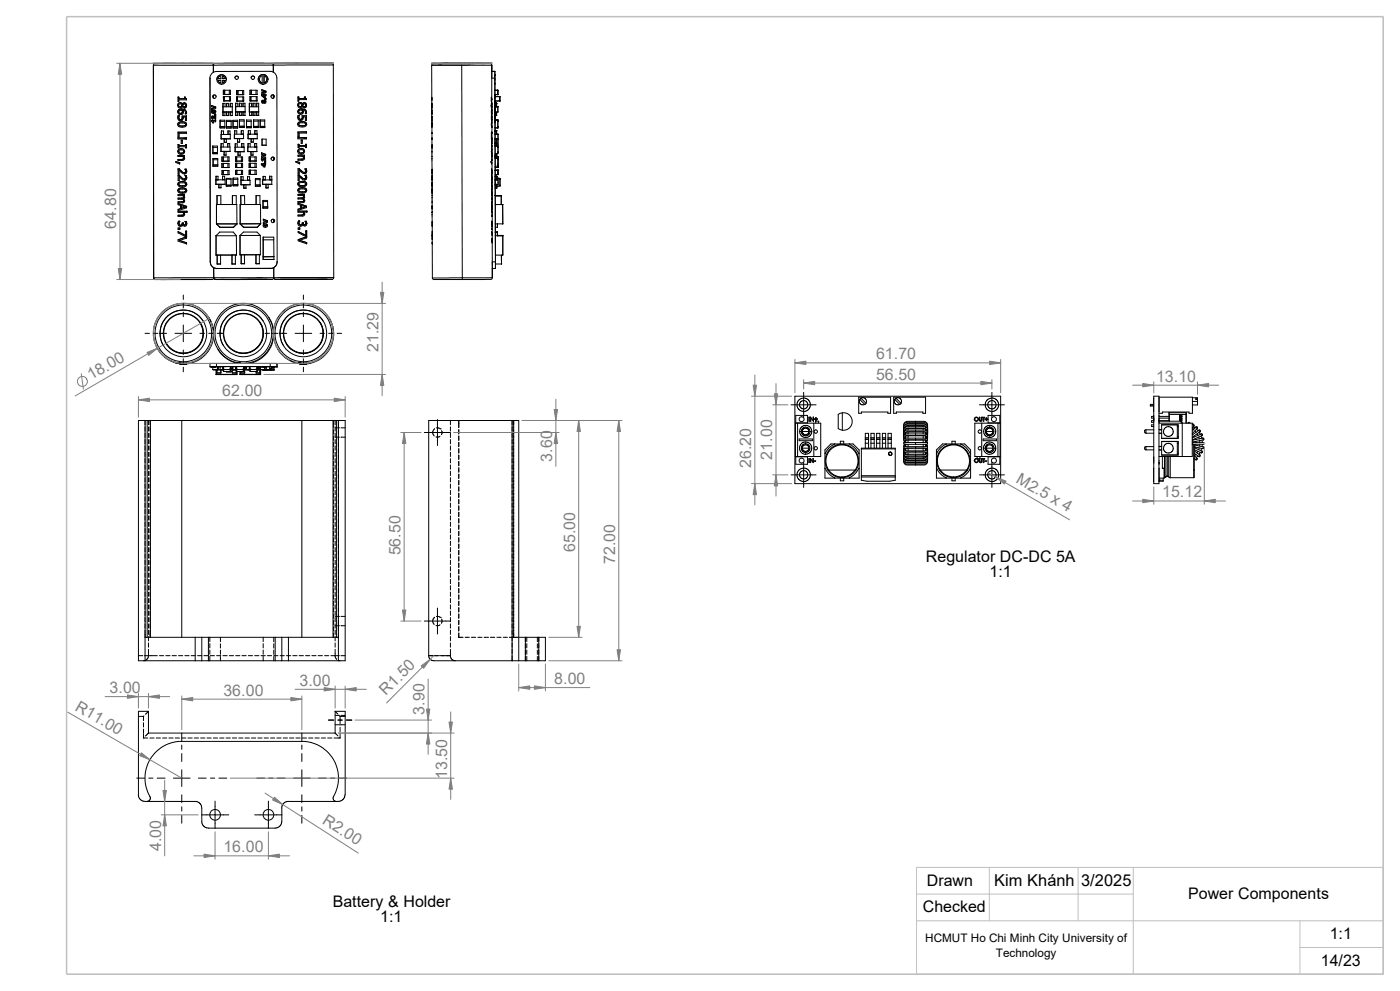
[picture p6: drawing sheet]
<svg xmlns="http://www.w3.org/2000/svg" width="420mm" height="297mm" viewBox="0 0 420 297" stroke-linecap="round" stroke-linejoin="round" font-family="sans-serif">
<defs><g id="words">
<text font-size="4.9" x="298.3" y="265.7">Kim Khánh 3/2025</text>
<g font-size="4.8" fill="#808080">
<text x="34.9" y="68.6" transform="rotate(-90 34.9 68.6)">64.80</text>
<text x="113.5" y="105.5" transform="rotate(-90 113.5 105.5)">21.29</text>
<text x="262.8" y="107.7">61.70</text>
<text x="262.8" y="113.7">56.50</text>
<text x="27.3" y="114" transform="rotate(-30 27.3 114)">18.00</text>
<text x="66.7" y="118.8">62.00</text>
<text x="346.8" y="114.4">13.10</text>
<text x="231.7" y="137.8" transform="rotate(-90 231.7 137.8)">21.00</text>
<text x="165.7" y="138.4" transform="rotate(-90 165.7 138.4)">3.60</text>
<text x="225.3" y="140.3" transform="rotate(-90 225.3 140.3)">26.20</text>
<text x="304.6" y="144.5" transform="rotate(30 304.6 144.5)">M2.5 x 4</text>
<text x="348.6" y="149.1">15.12</text>
<text x="120.1" y="166.5" transform="rotate(-90 120.1 166.5)">56.50</text>
<text x="172.5" y="165.5" transform="rotate(-90 172.5 165.5)">65.00</text>
<text x="184.5" y="169.1" transform="rotate(-90 184.5 169.1)">72.00</text>
<text x="32.9" y="207.7">3.00</text>
<text x="67" y="208.5">36.00</text>
<text x="89.8" y="205.5">3.00</text>
<text x="115.8" y="208.6" transform="rotate(-45 115.8 208.6)">R1.50</text>
<text x="166.3" y="205">8.00</text>
<text x="22.3" y="212.7" transform="rotate(30 22.3 212.7)">R11.00</text>
<text x="127.3" y="214.2" transform="rotate(-90 127.3 214.2)">3.90</text>
<text x="134.1" y="233.4" transform="rotate(-90 134.1 233.4)">13.50</text>
<text x="96.5" y="246.6" transform="rotate(33 96.5 246.6)">R2.00</text>
<text x="48.3" y="255.2" transform="rotate(-90 48.3 255.2)">4.00</text>
<text x="67" y="255.4">16.00</text>
</g>
<g font-size="4.8">
<text x="277.8" y="168.5">Regulator DC-DC 5A</text>
<text x="296.9" y="173.1">1:1</text>
<text x="278" y="265.5">Drawn</text>
<text x="356.4" y="269.4">Power Components</text>
<text x="99.8" y="271.8">Battery &amp; Holder</text>
<text x="276.8" y="273.3">Checked</text>
<text x="114.1" y="276.3">1:1</text>
<text x="398.9" y="281.6">1:1</text>
<text x="396.2" y="289.4">14/23</text>
</g>
<g font-size="3.5">
<text x="277.6" y="282.4">HCMUT Ho Chi Minh City University of</text>
<text x="298.7" y="286.9">Technology</text>
</g>
</g></defs>
<path d="M361.1 132.9h.3M361.1 132.8l.3 .3M361.3 132.8v.3M361.4 132.8l-.3 .3M275 260h140v32h-140zM296.8 260v16M323.4 260v16M340 260v32M275 268h65M275 276h140M390 276v16M390 284h25" fill="none" stroke="#c0c0c0" stroke-width=".3"/>
<path d="M20 5h395v287h-395z" fill="none" stroke="#c0c0c0" stroke-width=".47"/>
<g fill="none" stroke="#000" stroke-width=".3">
<path d="M46 19.6l.1 63.7M49.1 19l-.1 .1M49.1 19l11.9 .1M64 19.6l-.4-.5h-15.8h-1.4l-.4 .5M64 19.6v2.1M64 19.6h-18M67.1 19h-.1M67.1 19h11.9M82 19.5l-18 .1M82 19.5l-.4-.5h-14l-3.2 .1-.4 .5M82 19.5v2.1M96.9 18.9l-11.9 .1"/>
<path d="M96.9 18.9l.1 .1M99.5 19h-17.1l-.4 .5M99.5 19l.5 .5M100 19.5h-18M100 19.5l.1 63.7M129.5 19.6v10M129.5 19.6h9M130 19.1l-.4 .2-.1 .3M130 19.1h2.5M130 19.1h.1M130 19h.1M131.5 19.1h1z"/>
<path d="M132.5 19.1h6M132.5 19h-1l1 .1M132.5 19l-2.5 .1M132.5 19.1h.1M132.5 19h.1M132.5 19.1h-1h7M132.6 19l-.1 .1M132.6 19h11.8zM132.6 19l11.8-.1zM132.6 18.9h11.8zM138.5 19.1h.1M138.5 19.6l.2 63.7"/>
<path d="M144.5 19.1h2.5M144.5 19.1h1h-7M144.5 19h2.5M144.5 19h1zM144.5 19h.1M144.5 19l-6 .1M147 19l.5 .6h-9M147 19h.1M147 19h-2.5M147 19.1h-17M147 19l-2.5 .1M147.5 19.5v11.6"/>
<path d="M53.3 31.6a.75 .75 0 0 0 .6 .8 .75 .75 0 0 0 .8-.4l.6 .4M53.3 31.6h.1M53.3 33.5a.83 .83 0 0 0 .8 .8 .83 .83 0 0 0 .9-.7M53.3 37.3v.2a1.79 1.79 0 0 0 2.6 .1l.1-.3M53.3 33.5h.1M53.3 37.3h.1M53.5 34.7h.3M53.5 34.7a.87 .87 0 0 0 .2 1.4 .87 .87 0 0 0 1.2-.8M53.5 34.7h.1M53.5 31l-.2 .6M53.5 31h.1M53.6 33l-.3 .5"/>
<path d="M53.6 31.6l.1 .4 .4 .1M53.6 31.6l.5 .5M53.6 33h.1M53.6 31.6h.1M53.6 37.3l.3 .4M53.6 37.3l.1-.2a1.57 1.57 0 0 1 1.9-.1l.1 .3M53.6 33.5l.2 .4 .4 .1M53.6 33.5h.1M53.6 37.3h.1M53.6 29.1h-.2v1.3h.2v-.5M53.6 35.3l.2 .4M53.6 35.3h.1"/>
<path d="M53.6 29.1v.5M53.6 29.6h.1M53.6 29.1h.1M53.6 29.9h.1M53.6 29.6h1.7M53.7 40h.1M53.8 35.7l.4 .2M53.8 35.7h.1M53.8 34.7l-.2 .6M53.8 34.7h.1M53.9 37.7l.8 .1M53.9 37.7h.1"/>
<path d="M54.1 30.8l.6 .4M54.1 30.8l-.6 .2M54.1 32.1h.1M54.1 30.8h.1M54.2 34h.1M54.2 35.9h.1M54.5 32.7l1 .3M54.5 32.7l-.9 .3M54.5 31.8l-.4 .3M54.5 32.7h.1M54.5 31.8h.1M54.6 35.7l-.4 .2"/>
<path d="M54.6 35.7h.1M54.6 33.8l-.4 .2M54.6 33.8h.1M54.7 35.3l-.1 .4M54.7 36.5l-1 .2-.4 .6M54.7 36.5a1.06 1.06 0 0 1 1.3 .6v.2M54.7 31.4a.59 .59 0 0 0-.7-.3 .59 .59 0 0 0-.4 .5M54.7 31.4l-.2 .4M54.7 36.5h.1M54.7 37.8h.1M54.7 31.4h.1M54.7 36.5a1.02 1.02 0 0 1 1.3 .8"/>
<path d="M54.7 33.5l-.3-.4h-.6l-.2 .4M54.7 33.5l-.1 .3M54.7 33.5h.1M54.7 31.2h.1M54.8 33.1l.2 .5M54.8 33.1l.7 .2 .2 .5M54.8 31.8l.5 .2M54.8 33.1h.1M54.8 31.8h.1M54.9 35.1v.2M54.9 35.3h.1M54.9 35.3v.1"/>
<path d="M54.9 35.1h.1M55 33.6h.1M55.3 30.8l-.6 .4M55.3 30.8l.5 .3 .2 .5M55.3 30.8h.1M55.3 32h.1M55.3 32.4h.1M55.3 29.6h.1M55.4 37.7l-.7 .1M55.4 37.7h.1M55.5 29.1h-.2v.5M55.5 33l.5 .8"/>
<path d="M55.5 29.1l.1 .4 .3 .1M55.5 33h.1M55.5 29.1h.1M55.6 34.1h.1M55.7 33.8l-.1 .3M55.7 37.3l-.3 .4M55.7 37.3h.1M55.7 31.6l-.4-.4-.5 .6M55.7 31.6l-.4 .4M55.7 31.6h.1M55.9 34.8h-.5a.46 .46 0 0 0-.5-.1 .46 .46 0 0 0-.2 .6M55.9 39.6h-2.5v1.5h.3v-1.1"/>
<path d="M55.9 29.6v.3h-2.3M55.9 34.8v1.4h-.3v-1.1h-.7M55.9 39.6v.4h-2.2M55.9 34.8h.1M55.9 39.6h.1M55.9 29.6h.1M56 33.8l-.1 .3h-.3M56 31.6l-.2 .5-.5 .3M56 31.6l-.3 .7-.4 .1M56 33.8v.1M56 37.3h.1M56 33.8h.1"/>
<path d="M56 31.6h.1M63 23.4l.1 55.1M63 23.4h.1M63 23.4a2.01 2.01 0 0 1 1.9-2h16.2a2 2 0 0 1 2 2v55M63.5 35.2a.45 .45 0 0 1 .4-.5 .45 .45 0 0 1 .4 .5l.1 .1M63.7 35.3l.2 .1M63.7 33.5l.3 .2M63.8 33.1a.57 .57 0 0 0-.1 .8 .57 .57 0 0 0 .9 0 .57 .57 0 0 0-.2-.9 .4 .4 0 0 0-.5 .2 .4 .4 0 0 0 .1 .5M63.8 33.1l-.1 .5 .3 .1M63.8 33.1l-.3 .4M63.8 33.1h.1M63.8 29a.51 .51 0 0 1 .5-.6 .51 .51 0 0 1 .6 .6"/>
<path d="M63.9 33.4a.43 .43 0 0 1 .4-.4 .43 .43 0 0 1 .4 .5M64 28.6v.8M64 33.7h.1M64.3 33.7h.1M64.3 32.3h.1M64.4 35.3a.52 .52 0 0 0-.4-.6 .52 .52 0 0 0-.6 .5 .52 .52 0 0 0 .4 .6l.1-.4M64.4 35.3h.1M64.7 36.1v.4h-.8l.2 .3-.6-.4v-.3h1.2M64.7 34.8v1l-.9-.7 .1 .3M64.7 34.2v.4h-.4v-.4h.4M64.7 32.1l-1.2-.5v.4l.8 .3M64.7 32.1v.4l-1.2 .5v-.4l.8-.3"/>
<path d="M64.7 32.1h.1M64.7 34.8h-.3v.5M65.1 23.8h.1M65.1 23.8a1.42 1.42 0 0 1 1.4-1.4 1.42 1.42 0 0 1 1.4 1.4M65.4 24.1h.9v.8l-.6-.3zM66 37.9h1.5M66 36.4h1.4M66.3 23.6v-.9l-.6 .3-.3 .6h.9M66.3 24.9h.1M66.8 24.1h.8l-.8 .8zM66.8 24.9h.1M66.8 22.8v.8"/>
<path d="M66.8 23.6h.1M66.8 22.8h.1M66.8 22.8l.8 .7M66.9 33.6h2.8M66.9 32h2.8M67 29h2.1v1.2h-2zM67 27.1h2.1v1.2h-2.1zM67.3 29v1.2M67.4 27.1v1.2h1.4M67.4 38.3v-2.3h-1.4v2.3h1.5M67.5 32v-1h-.6v3.6h.6v-1M67.6 23.5h.1"/>
<path d="M67.6 23.5l-.8 .1M67.9 36.1h1.4l.1 2.3h-1.5zM67.9 38h1.5M67.9 36.4h1.4M68 32v-1h.6v1M68 33.6v1h.6M68.4 39.2h.6v1.1h-.6zM68.6 33.6v1M68.8 27.1v1.2M68.8 28.3h.3M68.9 29v1.2M69.1 32v-1h.6v3.6"/>
<path d="M69.1 33.6v1h.6M69.9 36.1v.3M69.9 36.1l1.4-.1v2.4h-1.4M69.9 36.1h.1M69.9 36.4h1.4M69.9 36.1v2.3M69.9 36.4v1.6M69.9 38v.4M69.9 38h1.4M70.5 23.3a.51 .51 0 0 1 .5-.5 .51 .51 0 0 1 .5 .5M70.7 32h.1M70.7 33.5h2.9"/>
<path d="M70.7 32h2.8M71 27.1h2.1v1.3h-2.1zM71 29h2.1v1.3h-2.1zM71.2 29v1.3M71.3 32v-1.1h-.6v3.7h.6v-1.1M71.4 27.1v1.3M71.8 32v-1.1h.6v1.1M71.8 33.5v1.1h.6M71.8 35.9h1.4v2.3h-1.4zM71.8 37.8h1.5M71.8 36.3h1.4M72.4 33.5v1.1"/>
<path d="M72.8 27.1v1.3M72.9 29v1.3M72.9 32v-1.1h.6v3.7h-.6v-1.1M74 37.9h1.4M74 36.4h1.4M74 36h1.4v2.3h-1.4zM74.8 33.6h2.2M74.8 32h2.8M74.8 33.6v1h.7M75.3 29v1.2M75.4 23.3a.51 .51 0 0 1 .5-.5 .51 .51 0 0 1 .5 .5M75.4 27.1v1.2"/>
<path d="M75.4 32v-1.1h-.6v2.7M75.5 33.6v1M75.9 32v-1.1h.6v1.1M75.9 33.6v1h.6M76.1 37.9h1.4M76.5 39.2h.6v1h-.6zM76.5 33.6v1M76.8 27.1v1.2M76.9 29v1.2M77 32v-1.1h.6v3.7h-.6v-1M77.1 30.2v-1.2h-2.1v1.2h2.2M77.1 28.3v-1.2h-2.1v1.2h2.2"/>
<path d="M77.5 38.2v-2.3h-1.4v2.3h1.4M77.5 36.3h-1.4M77.5 23.8a1.44 1.44 0 0 1 1.5-1.5 1.44 1.44 0 0 1 1.4 1.5M77.6 33.5l-2.8 .1M77.6 33.5h.1M77.6 33.5l-.6 .1M77.9 23.8l.1 .6 .7 .5M78 35.9h1.4l.1 2.3h-1.4M78 35.9l.1 2.3M78 35.9l.1 .4M78.1 36.3v1.9M78.1 37.9h1.4"/>
<path d="M78.1 36.3h1.3M78.2 22.9l.5-.2v2.2a1.14 1.14 0 0 1-.5-2zM78.6 30.2l.8-.2a.51 .51 0 0 1 .4 .5 .51 .51 0 0 1-.4 .5l-.8-.1zM78.7 24.9h.1M78.7 30.5l.1 .1M78.8 30.6h.1M78.9 28.7h.3v.3zM79 30.5l-.2 .1M79.1 30.2h.1M79.1 30.2a.37 .37 0 0 1 .4-.2 .37 .37 0 0 1 .3 .4M79.1 30.2l-.4-.1-.2 .4M79.2 22.7v2.2"/>
<path d="M79.2 24.9h.1M79.2 22.7h.1M79.2 22.7a1.11 1.11 0 0 1 .9 1.1 1.11 1.11 0 0 1-.9 1.1M79.2 29h.1M79.4 30.6h.1M79.4 27.5h.1M79.5 28.2l.3 .2M79.5 28.2l-1 .2v.3l1 .6v-.6h.3v-.3M79.8 29.5v.3h-.4v-.3h.4M79.8 27.3l-1.3-.4v.4l.9 .2M79.8 27.3v.4l-1.3 .5v-.4l.9-.3M79.8 30.5h.1"/>
<path d="M79.8 27.3h.1M80.1 23.8l-.4 .8-.5 .3M80.4 23.8h.1M81.3 29a.51 .51 0 0 1 .5-.6 .51 .51 0 0 1 .5 .6M82 28.5v.9M89.3 33.5a.83 .83 0 0 0 .8 .8 .83 .83 0 0 0 .9-.8M89.3 31.5a.73 .73 0 0 0 .6 .8 .73 .73 0 0 0 .8-.4M89.3 37.3l.1 .2a1.74 1.74 0 0 0 2.5 0l.1-.2M89.3 33.5h.1M89.3 31.5h.1M89.3 37.3h.1M89.5 34.6a.88 .88 0 0 0 .3 1.5 .88 .88 0 0 0 1.2-.8"/>
<path d="M89.5 34.6h.1M89.5 34.6h.3M89.5 32.9l-.2 .6M89.5 30.9l-.2 .6M89.5 30.9h.1M89.5 32.9h.1M89.6 33.5l.1 .3 .5 .2M89.6 31.5l.1 .5h.3M89.6 31.5l.1 .4 .3 .1M89.6 33.5h.1M89.6 31.5h.1M89.6 35.3l.2 .3"/>
<path d="M89.6 37.3l.3 .3M89.6 37.3l.1-.3a1.88 1.88 0 0 1 1.7-.1l.3 .4M89.6 29.8h.1M89.6 29.1h.1M89.6 29.1v.4M89.6 35.2v.1M89.6 37.3h.1M89.6 35.3h.1M89.6 29.5h.1M89.6 29.1h-.2v1.2h.2v-.5M89.7 39.9h.1M89.8 35.6l.4 .2"/>
<path d="M89.8 35.6h.1M89.8 34.6l-.2 .7M89.8 34.6h.1M89.9 37.6l.7 .1M89.9 37.6h.1M90 32h.1M90.1 30.7l.6 .5M90.1 30.7l-.6 .2M90.1 30.7h.1M90.2 34h.1M90.2 35.8h.1M90.5 32.6l1.1 .3"/>
<path d="M90.5 32.6l-1 .3M90.5 31.7l-.5 .3M90.5 32.6h.1M90.5 31.7h.1M90.6 35.6l-.4 .2M90.6 35.6h.1M90.6 36.4a1.04 1.04 0 0 1 1.4 .9M90.6 36.4l-1.1 .3-.2 .6M90.6 36.4l1.1 .3 .3 .6M90.6 33.8l-.4 .2M90.6 31.3a.56 .56 0 0 0-.6-.3 .56 .56 0 0 0-.4 .5M90.6 31.3l-.1 .4"/>
<path d="M90.6 37.7h.1M90.6 36.4h.1M90.6 33.8h.1M90.6 31.3h.1M90.7 35.2l-.1 .4M90.7 31.9l.6 .4M90.7 33.4l-.3-.4-.7 .1-.1 .4M90.7 33.4l-.1 .4M90.7 33.4h.1M90.7 31.2h.1M90.7 31.9h.1M90.8 33l.2 .5"/>
<path d="M90.8 33l.7 .2 .2 .5M90.8 31.7l.5 .3M90.8 33h.1M90.8 31.7h.1M90.9 35.1l.1 .2M90.9 35.1h.1M91 33.5h.1M91 35.3h-.1M91 35.3h.1M91 33.5v.1M91.3 30.8l-.6 .4M91.3 30.8l.5 .2 .1 .5"/>
<path d="M91.3 30.8l.4 .1 .2 .6M91.3 32h.1M91.3 29.5h.1M91.3 32.3h.1M91.3 30.8h.1M91.3 29.5h-1.7M91.4 37.6l-.8 .1M91.4 37.6h.1M91.6 32.9l.3 .9M91.6 29.1l.3 .5M91.6 29.1h.1M91.6 32.9h.1"/>
<path d="M91.6 29.1h-.3v.4M91.6 34v.1M91.7 33.7l-.1 .3M91.7 37.3l-.3 .3M91.7 31.5v-.3l-.5-.1-.4 .6M91.7 31.5l-.4 .5M91.7 31.5v.3l-.4 .2M91.7 31.5h.1M91.7 37.3h.1M91.9 34.7h-.5a.46 .46 0 0 0-.6-.1 .46 .46 0 0 0-.1 .6M91.9 29.6v.2h-2.3M91.9 34.7v1.4h-.3v-1h-.7"/>
<path d="M91.9 39.5v.4h-2.2M91.9 34.7h.1M91.9 29.6h.1M91.9 39.5h.1M91.9 39.5l-2.5 .1v1.4h.3v-1.1M91.9 33.8v.3h-.3M91.9 31.5l-.1 .5-.5 .3M91.9 31.5h.1M91.9 33.8h.1M92 37.3h.1M129.5 32.1l.1 .9M129.5 29.6h.1"/>
<path d="M129.6 30h.1M129.5 29.2l.1 .8M129.5 31.2v-.3l.1 .8M129.5 32.1v.3M129.5 35.1l.1 2.3M129.5 32.4h.1M129.5 31.2l.1 .5M129.5 31.2v.9M129.5 29.9h.1M129.5 35.1h.1M129.5 33.1h.1M129.5 33h.1"/>
<path d="M129.5 31.2h.1M129.5 29.2v2M129.5 29.2h.1M129.6 36.2h.1M129.6 33.8l-.1-.7 .1 1.7M129.6 33.8v.4M129.6 33v1.2M129.6 34.8v.3M129.6 31.7l-.1 .7M129.6 39.7h.1M129.6 36.7v8.8M129.6 31.7l-.1 .4"/>
<path d="M129.6 34.2h.1M129.6 33v.8M129.6 37.4v.4M129.6 37v.4M129.6 36.9v.1M129.6 37.8h.1M129.6 36.9v.8M129.6 37.4h.1M129.6 33.8h.1M129.6 31.7h.1M129.6 40h.1M129.6 34.8v1.4"/>
<path d="M129.6 37h.1M129.6 36.9h.1M129.6 35.1h.1M129.6 37.4v.7M147.4 31.6l.1 .8M147.4 31.5v.1M147.4 37.3l.2 .8M147.4 31.6l.1 .5M147.4 34.1l.1 .2M147.4 30.4h.1M147.4 29.6h.1M147.4 31.6h.1"/>
<path d="M147.4 37.3h.1M147.4 29.9h.1M147.4 29.6v-.5v1.3M147.4 35.3l.1 .4M147.4 35v.3M147.4 33.2v.3M147.4 33.5l.1 .5M147.4 34.7v.3M147.4 35.3v.4M147.4 35.7l.1 .2M147.4 37.3l.1 .4M147.4 40h.1"/>
<path d="M147.4 33.5h.1M147.4 34.7h.1M147.4 35.3h.1M147.4 35.7h.1M147.4 29.9v.5M147.4 34v.1M147.4 40v1.1M147.4 40l.1 1.1M147.4 33.2h.1M147.4 35h.1M147.4 34.1h.2M147.5 35.7v.2"/>
<path d="M147.5 34.7v1.5M147.5 30.8v.4M147.5 30.8l-.1 .8M147.5 31.1v.3M147.5 31.1l-.1 .5M147.5 37l-.1 .3M147.5 37.7l.1 .1M147.5 32.1h.1M147.5 37.7h.1M147.5 34h.1M147.5 32.4h.1M147.5 35.9h.1"/>
<path d="M147.5 31.1h.1M147.5 34.7l-.1 .3M147.5 34.3h.1M147.5 37h.1M147.5 34.1v.2M147.5 33.1v1M147.5 32.9v-.2v1.6M147.5 30.9v.3M147.5 32v.4M147.5 32v.3M147.5 39.6l-.1 .4M147.5 33.8v.3"/>
<path d="M147.5 33.1l-.1 .1M147.5 35.6v.3M147.5 35.9v.3M147.5 31.4v.4M147.5 31.8v.3M147.5 33.8v.2M147.5 33.1v.7M147.5 31.2v.2M147.5 31.8v.2M147.5 29.9h.1M147.5 29.8h.1M147.5 32h.1"/>
<path d="M147.5 21.4h1M147.5 33.1h.1M147.5 32.3h.1M147.5 31.8h.1M147.5 31.2h.1M147.5 31.2v.8M147.5 32.3v.8M147.5 33.1l.1 1.7M147.6 35.9l-.1 .3M147.6 35.1v.8M147.6 35.1h.1M147.6 34.8l-.1 .9"/>
<path d="M147.6 36.5l-.2 .8M147.6 39.6h-.2v1.5M147.6 36.9l-.1 .1M147.6 36.9h.1M147.6 37.8h.1M147.6 39.9h.1M147.6 34.8v10.1M147.6 36.6h-.1M148.5 21.4h-1v2h1M148.5 21.4v2M148.5 22.7v-.3v.4M148.5 24.9v.4"/>
<path d="M148.5 22.7v-.3v2.8v-.3M148.5 23.8v-.2v.5M148.5 28.4v1.1zM148.5 28.4v.3zM148.5 21.4v1.3M148.5 30.4h.1M148.5 29h1.5M148.5 30.2h1.5M148.5 28.3h.9M148.5 27.1h.9M148.5 28.4h.1M148.5 28.7h.1"/>
<path d="M148.5 21.4h.1M148.5 24.9v5.5M148.5 23.4l.1 55.1M148.5 30.4v.2zM148.5 36.4v.4M148.5 30.6v.3M148.5 30.9h.1M148.5 38.3h.9M148.5 36.1h.1M148.5 36h.9M148.5 35.9h.9M148.5 33.6h.9"/>
<path d="M148.5 32h.9M148.5 33.5h.1M148.5 30.9h.5M148.5 39.2h.5M148.5 34.6h.5M148.5 34.6h.1M148.5 34.2h.1M148.5 36.8h.1M148.5 34.8h.1M148.5 30.6v13.2M148.5 35.3v-.5v1v-.7v.3M148.5 33.1v.9v-1v.7v-.3"/>
<path d="M148.5 36.5v.3M149 32h.4M149 34.6h.1M149 30.9v1.1M149 33.6v1M149 39.2v1.1M149.4 37.9h.1M149.4 36.4h.1M149.4 36.3h.1M149.4 33.5h.1M149.4 27.1h.1M149.4 27.1v1.3"/>
<path d="M149.4 32v1.6M149.4 35.9v2.5M149.9 30.3h-1.4v.6M149.9 30.3h.1M149.9 29v1.3M149.9 29h.1M52.7 48.4l1.2 .3v.4l-1.2-.4zM53.3 45.4a1.03 1.03 0 0 0 1.1 .9 1.03 1.03 0 0 0 1-.9M53.3 55.2l.1 .3a1.79 1.79 0 0 0 2.6 0v-.3M53.3 57.1l.1 .3a1.79 1.79 0 0 0 2.6 0v-.3M53.3 55.2h.1M53.3 45.4h.1"/>
<path d="M53.3 57.1h.1M53.4 41.4h1.9v.3h-1.9zM53.6 43.3h-.2v1h.2v-.3M53.6 57.1l.3 .4M53.6 57.1l.2-.3a1.94 1.94 0 0 1 1.9 .2v.1M53.6 55.2l.3 .4M53.6 55.2l.2-.3a1.94 1.94 0 0 1 1.9 .2v.1M53.6 45.4v-.1a.84 .84 0 0 1 1.3-.2l.2 .3M53.6 45.4l.1 .4 .7 .1M53.6 55.2h.1M53.6 45.4h.1M53.6 43.3v.3"/>
<path d="M53.6 57.1h.1M53.6 43.6h.1M53.6 44h.1M53.6 43.3h.1M53.6 43.6h2.1M53.6 45.4l.2 .4 .6 .1M53.7 51l1.1 1 .5 .1M53.7 51h.1M53.7 52.9l1.1 1 .5 .1M53.7 52.9h.1M53.8 50.6h-.4v1.6h.3v-1.2M53.8 50.6l.6 .7"/>
<path d="M53.8 52.5l.6 .7M53.8 52.5h.1M53.8 50.6h.1M53.8 52.5h-.4v1.6h.3v-1.2M53.8 52.5l-.4 .1M53.9 57.5l.8 .1M53.9 55.6l.8 .1M53.9 55.6h.1M53.9 57.5h.1M53.9 48.7h.1M54.4 44.6l.7 .2 .3 .6M54.4 44.6l-.8 .2-.3 .6"/>
<path d="M54.4 51.3l.9 .5M54.4 51.3h.1M54.4 45.9h.1M54.4 44.6h.1M54.4 42h.3v1h-.3zM54.4 53.2l.9 .5M54.4 53.2h.1M54.5 47.8h.1M54.5 59.4h.1M54.5 59.4h-1.1v.3h.7a.61 .61 0 0 1 .7 0 .61 .61 0 0 1 .2 .6l-.1 .1M54.7 42h.1M54.7 54.4a1.06 1.06 0 0 1 1.2 .5l.1 .3"/>
<path d="M54.7 54.4l-.9 .2-.5 .6M54.7 56.3a1.06 1.06 0 0 1 1.2 .5l.1 .3M54.7 56.3l-.9 .2-.5 .6M54.7 55.7h.1M54.7 56.3h.1M54.7 57.6h.1M54.7 54.4h.1M54.7 56.3a1.02 1.02 0 0 1 1.3 .8M54.7 54.4a1.02 1.02 0 0 1 1.3 .8M54.9 47.7l-.4 .1M54.9 47.7h.1M54.9 59.4h-.4"/>
<path d="M54.9 59.4h.1M55 47.4l-.1 .3M55 59.6l.4 .6M55 59.6h.1M55.1 46.9l.3 .6M55.1 45.4l-.1 .3-.6 .2M55.1 45.6l-.7 .3M55.1 45.4h.1M55.1 46.9h.1M55.1 58.6l.3 .5M55.1 58.6h.1M55.3 46.6h-1.9v.3h.5a.76 .76 0 0 1 1.1 .5"/>
<path d="M55.3 46.6v.3h-.2M55.3 53.7h.1M55.3 54h.1M55.3 51.8h.1M55.3 52.1h.1M55.3 46.6h.1M55.3 41.4h.1M55.3 58.3v.3h-.2M55.3 58.3h.1M55.3 58.3h-1.9v.3h.5a.8 .8 0 0 1 1.2 .6l-.2 .2M55.4 47.5a1.51 1.51 0 0 1-1.8 .6l-.2-.3h1.1M55.4 59.1l-.4 .5"/>
<path d="M55.4 47.5h.1M55.4 45.4h.1M55.4 59.1v.1M55.4 59.1h.1M55.4 47.5l-.1 .1M55.4 45.4l-.1 .2M55.5 57.5l-.8 .1M55.5 55.6l-.8 .1M55.5 57.5h.1M55.5 55.6h.1M55.5 50.7h.3M55.5 52.6h.3"/>
<path d="M55.5 50.7l.2 .6M55.5 52.6l.2 .5-.1 .5M55.5 50.7h.1M55.5 52.6h.1M55.6 51.6l-.3 .2M55.6 53.6l-.3 .1M55.6 53.6h.1M55.6 51.6h.1M55.6 41.3h.3v.4h-.3zM55.7 43.6h.1M55.7 51.3l-.1 .3M55.7 57.1l-.2 .4"/>
<path d="M55.7 55.2l-.2 .4M55.7 55.2h.1M55.7 57.1h.1M55.8 50.7l.2 .7M55.8 52.6l.2 .7M55.8 50.7h.1M55.8 52.6h.1M55.9 43.3h-.2v.3M55.9 43.3v1h-.2v-.3h-2.1M55.9 41.3h.1M55.9 43.3h.1M56 51.4l-.2 .5-.5 .2"/>
<path d="M56 53.3l-.2 .5-.5 .2M56 55.2h.1M56 57.1h.1M56 53.3h.1M56 51.4h.1M63.8 43.8h1.4l.1 2.3h-1.4M63.8 43.8l.1 2.3M63.8 43.8l.1 .4M63.9 44.2v1.9M63.9 45.7h1.4M63.9 44.2h1.3M63.9 47.5h1.4v2.3h-1.4z"/>
<path d="M63.9 49.4h1.5M63.9 47.9h1.4M63.9 49.8h1.5M64.8 53.9h2.7v1.3M65.4 53.9v-1.1h-.6v2.4h2.8M65.7 55.2v1.1h.6M66.3 55.2v1.1M66.3 44.1v-1h.7v1M66.4 40.3v-1.1h.7v1.1M66.8 52.8h.6v1h-.6zM67 49v1.2M67 51.1v1.2"/>
<path d="M67 47.1h-.4v1.2h2.1M67.8 46.5v-1.1h-.6v1.1h.7M67.9 55.5h1.4M67.9 42.7v-1.1l-.6 .1v1h.6M67.9 53.5h1.4v2.3h-1.4zM67.9 53.7h1.4M67.9 55.8h1.4M68.3 44.1v-1.1h.6v1.1M68.4 47l-1.4 .1v1.2M68.4 47v1.3M68.4 49v1.2M68.4 51.1v1.2"/>
<path d="M68.4 47h.3v1.3M68.7 52.3v-1.2h-2.1v1.2h2.1M68.7 50.2v-1.2h-2.1v1.2h2.1M69 45.4v-1.3h-2.7v1.3h2.7M69.1 41.6v-1.3h-2.8v1.3h2.8M69.9 55.3h1.5M70.4 40.2v-1h.6v1M70.5 44.1h2.7v1.4h-2.7zM70.6 44.1v-1h.6v1M70.7 47h2.1v1.3h-2.1zM71 47v1.3h1.4M71 48.9v1.3"/>
<path d="M71 51.1v1.2M71.2 41.6l.1 1M71.3 42.6h.1M71.3 42.6h.6M71.3 55.7v-2.3h-1.4v2.3h1.5M71.3 53.7l-1.3 .1M71.4 45.5v1h.7v-1M71.9 41.6v1h-.6M72.3 54h.6v-1h-.6v2.4h2.8M72.3 54.1l2.7-.1v1.4M72.4 40.2v-1h.6v1M72.4 47v1.3"/>
<path d="M72.4 48.9v1.3M72.4 51.1v1.2M72.4 48.3h.4M72.5 44.1v-1h.7v1M72.8 50.2v-1.3h-2.1v1.3h2.1M72.8 52.3v-1.2h-2.1v1.2h2.1M73.1 41.5v-1.3h-2.8v1.3h2.8M73.2 55.4v1h.6v-1M74.3 53h.6v1h-.6zM74.4 44.1v-1h.7v1M74.5 40.2v-1h.6v1M74.8 48.9h2.1v1.3h-2.1z"/>
<path d="M74.8 50.2h2.1M75.1 47v1.3M75.1 48.9v1.3M75.1 51v1.3M75.3 45.4v1.1h.6M75.4 41.6v1h.6M75.9 45.4v1.1M76 41.6v1M76.4 44.1v-1.1h.6v2.4M76.5 47v1.3M76.5 48.9v1.3M76.5 51v1.3"/>
<path d="M76.6 55.5h1.5M76.6 53.8h1.4M76.9 48.3v-1.3h-2.1v1.3h2.1M76.9 52.3v-1.3h-2.1v1.3h2.1M77 44.1h-2.7v1.3h2.8M77.2 41.6v-1.4h-2.8v1.4h2.8M78 55.8v-2.3h-1.4v2.3h1.5M78.4 47.7a.51 .51 0 0 1 .5-.4 .51 .51 0 0 1 .5 .5M78.6 41.7h1.2v1.8h-1.2zM78.7 47.8l.2 .1M78.8 49.4h.4v.3zM79 53.9v-1h.6v1"/>
<path d="M79.2 49.7h.1M79.2 49.1h-.8v.3l.8 .6h.3l.2-.9M79.3 46.5h.1M79.4 47.8l-.1-.1a.5 .5 0 0 0-.5-.4 .5 .5 0 0 0-.5 .5 .5 .5 0 0 0 .5 .5l.1-.4M79.4 47.8h.1M79.5 49l.2 .1M79.5 49l-.3 .1M79.7 47.2v1.1l-1-.7 .2 .3M79.7 46.3v.4l-1.3 .5v-.4l.9-.3M79.7 48.4v.4h-.4v-.4h.4M79.7 46.3l-1.3-.5v.4l.9 .3M79.7 46.3h.1"/>
<path d="M79.7 47.2h-.3v.6M79.8 55.2v1.1h.7M80.4 55.2v1.1M80.9 53.9v-1.1h.6v2.4M81.3 47.6a.51 .51 0 0 1 .5-.5 .51 .51 0 0 1 .5 .5M81.6 53.9h-2.8v1.3h2.8M82 47.1v.9M88.8 48.4l1.1 .3v.4l-1.1-.5zM89.3 45.4h.1M89.4 41.3h1.9v.3h-1.9zM89.4 55.2v.2a1.79 1.79 0 0 0 2.5 .1l.1-.3M89.4 57.1v.2a1.79 1.79 0 0 0 2.5 .1l.1-.3"/>
<path d="M89.4 57.1h.1M89.4 55.2h.1M89.6 57.1l.3 .3M89.6 57.1l.2-.3a1.51 1.51 0 0 1 1.9 .3M89.6 55.2l.3 .3M89.6 55.2l.2-.4a1.58 1.58 0 0 1 1.9 .4M89.6 45.3l.1-.1a.84 .84 0 0 1 1.2-.2l.2 .3M89.6 45.3l.2 .5 .5 .1M89.6 45.3h.1M89.6 57.1h.1M89.6 55.2h.1M89.6 45.3l.3 .5 .4 .1"/>
<path d="M89.7 43.3h-.3v.9h.3v-.3M89.7 43.3h.1M89.7 43.9h.1M89.7 43.3v.3M89.7 43.6h.1M89.7 43.6h2M89.7 50.9l1.1 1 .5 .1M89.7 52.8l1.1 1 .5 .1M89.7 52.8h.1M89.7 50.9h.1M89.7 50.6h-.3v1.6h.3v-1.3M89.7 52.5h-.3v1.6h.3v-1.3"/>
<path d="M89.7 52.5h.1M89.7 50.6h.1M89.7 50.6l.7 .6M89.7 52.5l.7 .6M89.9 48.7h.1M89.9 57.4l.8 .1M89.9 55.5l.8 .1M89.9 55.5h.1M89.9 57.4h.1M90.3 44.5l.8 .2 .3 .6M90.3 44.5l-.8 .3-.2 .6M90.3 45.9h.1"/>
<path d="M90.3 44.5h.1M90.3 42h.3v1h-.3zM90.4 51.2l.9 .5M90.4 53.1l.9 .5M90.4 53.1h.1M90.4 51.2h.1M90.5 47.7h.1M90.5 59.4h.1M90.5 59.4h-1.1v.2h.6a.6 .6 0 0 1 .8 0 .6 .6 0 0 1 .2 .7l-.1 .1M90.6 42h.1M90.7 54.4a1.06 1.06 0 0 1 1.3 .6v.2M90.7 54.4l-1.1 .2-.2 .6"/>
<path d="M90.7 56.3l1 .2 .3 .6M90.7 56.3l-1.1 .2-.2 .6M90.7 55.6h.1M90.7 56.3h.1M90.7 57.5h.1M90.7 54.4h.1M90.7 56.3a.98 .98 0 0 1 1.3 .8M90.7 54.4a.98 .98 0 0 1 1.3 .8M90.9 47.7h-.4M90.9 47.7h.1M90.9 59.3l-.4 .1M90.9 59.3h.1"/>
<path d="M91.1 47.4l-.2 .3M91.1 59.6l.3 .6M91.1 45.3l-.2 .5-.6 .1M91.1 45.5l-.8 .4M91.1 45.3h.1M91.1 59.6h.1M91.1 46.9l.3 .6M91.1 58.6l.3 .5M91.1 46.9h.1M91.1 58.6h.1M91.3 51.7h.1M91.3 53.6h.1"/>
<path d="M91.3 41.3h.1M91.3 46.5v.4h-.2M91.3 58.3v.3h-.2M91.3 53.9h.1M91.3 46.5h.1M91.3 58.3h.1M91.3 52h.1M91.3 46.5h-1.9v.4h.5a.81 .81 0 0 1 1.2 .5M91.3 58.3h-1.9v.3h.6a.75 .75 0 0 1 1.1 .5l-.2 .2M91.4 45.3a1.03 1.03 0 0 1-1 .9 1.03 1.03 0 0 1-1.1-.8M91.4 47.5a1.51 1.51 0 0 1-1.9 .5l-.1-.3h1.1M91.4 59.1l-.3 .5"/>
<path d="M91.4 47.5h.1M91.4 45.3h.1M91.4 47.5v.1M91.4 59.1v.1M91.4 59.1h.1M91.4 45.3l-.1 .3M91.4 57.4l-.7 .1M91.4 55.5l-.7 .1M91.4 55.5h.1M91.4 57.4h.1M91.6 41.3h.3v.3h-.3zM91.6 51.6l-.3 .1"/>
<path d="M91.6 53.5l-.3 .1M91.6 53.5h.1M91.6 51.6h.1M91.7 43.6h.1M91.7 51.3l-.1 .3M91.7 57.1l-.3 .3M91.7 55.2l-.3 .3M91.7 57.1h.1M91.7 55.2h.1M91.9 50.6h-.4l.2 .7M91.9 52.5h-.4l.1 1M91.9 50.6l.1 .7"/>
<path d="M91.9 52.5l.1 .7M91.9 52.5h.1M91.9 50.6h.1M91.9 43.3h-.2v.3M91.9 43.3v.9h-.2a1.02 1.02 0 0 0-1.3-.3h-.7M91.9 43.3h.1M91.9 41.3h.1M92 51.3l-.1 .5-.6 .2M92 53.2l-.1 .5-.6 .2M92 53.2l-.3 .6-.4 .1M92 51.3h.1M92 53.2h.1"/>
<path d="M92 57.1h.1M92 55.2h.1M129.6 41.7h.1M129.6 41.4h.1M129.6 45.5v1.5M129.6 47v4.8M129.6 46.7h.1M129.6 47.5v.3M129.6 43.7h.1M129.6 44h.1M129.6 45.3v.3v-.1M129.6 47h.1"/>
<path d="M129.6 46.9h.1M129.6 41.4v.3M129.6 43.4h.1M129.6 44.4h.1M129.6 50.8h.1M129.6 52.7h.1M129.6 58.7h.1M129.6 50.8l.1 .6M129.6 51v.4M129.6 51.4v.3M129.6 51.7l.1 .1M129.6 51.8l.1 3.5"/>
<path d="M129.6 53.3v.3M129.6 53.6v.1M129.6 52.7l.1 .6M129.6 54.6l.1 2.6M129.6 58.7v2M129.6 58.4h.1M129.6 59.1v.3M129.6 54.9l.1 .4M129.6 54.8v.1M129.6 55.7h.1M129.6 56.8l.1 .4M129.6 56.7v.1"/>
<path d="M129.6 57.6h.1M129.6 54.9v.4M129.6 55.3v.4M129.6 57.2v.4M129.6 56.8v.4M129.6 57.6v.1M129.6 52.9v.4M129.6 51.6v.2M129.6 56.8v.3M129.6 54.8v.4M129.6 56.7v.4M129.6 58.6h.1"/>
<path d="M129.6 53.7h.1M129.6 55.3h.1M129.6 51h.1M129.6 51.7h.1M129.6 51.4h.1M129.6 53.6h.1M129.6 50.8v.2M129.6 56.5v2.2M129.6 54.9h.1M129.6 56.7h.1M129.6 54.8h.1M129.6 57.2h.1"/>
<path d="M129.6 56.8h.1M129.6 53.3h.1M129.7 51.4v.6M129.7 55.3l-.1 .7M129.7 52.9l-.1 .4M129.7 53.3v.6M129.7 57.2l-.1 .8M129.7 55.3l-.1 .4M129.7 57.2l-.1 .4M129.7 55.2l-.1 .4M129.7 57.1l-.1 .4 .1-.4M147.3 48.4l.2 .7z"/>
<path d="M147.4 45.4l.2 .9M147.4 45.4h.1M147.4 41.7h.2M147.4 41.1h.1M147.4 44.3h.1M147.4 52.2h.1M147.4 54.1h.1M147.4 55.2l.2 .8M147.4 57.1l.2 .9M147.4 45.4l.2 .5M147.4 55.2h.1M147.4 57.1h.1"/>
<path d="M147.4 43.6h.1M147.5 43.6h.1M147.5 43.6l-.1-.3v1M147.5 51l.1 1.1M147.5 52.9l.1 1.1M147.5 55.2v.4M147.5 57.1v.4M147.5 44h.1M147.5 54.1h.1M147.5 51h.1M147.5 52.9h.1M147.5 48.7h.1"/>
<path d="M147.5 44v.3M147.5 51v1.2M147.5 52.9v1.2M147.5 52.2h.1M147.5 45.4l.1 .5M147.5 44.6l.1 .2M147.5 54.9v.3M147.5 55.6l.1 .1M147.5 56.8v.3M147.5 57.5l.1 .1M147.5 43h.1M147.5 57.5h.1"/>
<path d="M147.5 54.9h.1M147.5 56.8h.1M147.6 42l-.1 1M147.6 41.4l-.2 .3M147.6 45.8v.5M147.6 45v-.4l-.2 .8M147.6 47.8v.3M147.6 46.9h.1M147.6 46.9v.9M147.6 51.3v.5M147.6 51.3l-.2-.7v1.6M147.6 53.2l.1 .5"/>
<path d="M147.6 53.2l-.2-.7v1.6M147.6 46.1v.2M147.6 44.9l-.2 .5M147.6 54.8l-.1 .1M147.6 48v.1M147.6 53.2v.4M147.6 44.9l-.1 .5M147.6 45.6v.3M147.6 44.9v.4M147.6 41.6h.1M147.6 43.9h.1M147.6 43h.1"/>
<path d="M147.6 53.2h.1M147.6 51.8h.1M147.6 51.3h.1M147.6 45.3v2.7M147.6 51.7v12.1M147.6 48v3.7M147.6 45.3h.1M147.6 44.8h.1M147.6 48.1h.1M147.6 54.8h.1M147.6 46.6v.3M147.6 54.4l-.2 .8"/>
<path d="M147.6 56.3l-.2 .8M147.6 59.7v1.1M147.6 59.4l.1 .2M147.6 58.6v.8M147.6 56h.1M147.6 57.9v.1M147.6 56.7l-.1 .1M147.6 59.7h.1M147.6 56.7h.1M147.6 57.6h.1M147.6 56.6h.1M147.6 58.6h.1"/>
<path d="M147.6 55.7h.1M147.6 58h.1M147.6 59.4v.3M147.6 58.3h-.2l.2 .3M148.5 43.8h.9M148.5 40.3h.9M148.5 43.1h.6M148.5 43h.6l-.1 .8M148.5 43.8v2.3M148.5 58.6h1.9M148.5 52.3h.9M148.5 51h.9"/>
<path d="M148.5 47.5h.9M148.5 47h.9M148.5 46.1h.9M148.5 56.3h.6M148.5 52.8h.6l-.1 1.1M148.5 46.1v12.5M148.5 58.6l.1 2.7M149 41.7h.4M149 41.6l-.5 .1 .9-.1M149 40.2h.4M149 41.7l.1 1h-.6M149 41.6v.1"/>
<path d="M149 53.5h1v2.3h-1M149 55.8h.4M149 53.4h.4M149 43.5h.4M149 55.2l.1 1.2h-.6M149 56.3h.1M149 53h.1M149 52.9h.1M149 46.1l.1 .4h-.6M149.4 47.1v.8M149.4 47l-.9 .1h.9M149.4 43.8v.4"/>
<path d="M149.4 44.1h.1M149.4 51.1h-.9h.9M149.4 52.3h.1M149.4 48.9h.1M149.4 49.4h.1M149.4 48.3h.1M149.4 45.4h.1M149.4 41.5h.1M149.4 40.2v1.4M149.4 41.7v1.8M149.4 44.1v1.6M149.4 47v3.2"/>
<path d="M149.4 51v1.3M149.4 53.4v.1M149.4 55.8h.1M149.4 53.9h-.9h.9v1.3h-.9M149.4 50.2h-.9M149.4 45.7v.4M149.4 49.8h-.9M150 55.5h.1M150 53.7h.1M150.4 58.6v2.7M53.4 67a.76 .76 0 0 0 .6 .9 .76 .76 0 0 0 .9-.5 .59 .59 0 0 0 .7 .4 .59 .59 0 0 0 .4-.7M53.4 68.4h.5v.4h-.5z"/>
<path d="M53.6 66.3h.3M53.6 66.3l-.2 .7M53.6 66.3h.1M53.7 67l.1 .4M53.7 67h.1M53.8 67.4l.4 .1M53.8 67.4h.1M53.9 72.1l2.1 .7M53.9 66.3l-.2 .7M53.9 66.3h.1M53.9 72.1h.1M53.9 68.4h.1"/>
<path d="M54.1 62.5h.1M54.2 67.5h.1M54.4 61.7l1.2 .4M54.4 61.7v.7M54.4 61.7h.1M54.4 62.4h.1M54.5 64.5h.1M54.5 60.5h.1M54.6 67.4l-.4 .1M54.6 67.4h.1M54.7 67l-.1 .4M54.9 60.4l-.4 .1"/>
<path d="M54.9 64.5h-.4M54.9 66.9l.5 .6M54.9 66.9l.2 .5 .3 .1M54.9 60.4h.1M54.9 66.8v.1M54.9 66.9h.1M54.9 66.8h.1M54.9 64.5h.1M54.9 66.8l-.2 .2M55.1 64.2l-.2 .3M55.1 63.7l.3 .6M55.1 63.7h.1"/>
<path d="M55.4 60.2a1.6 1.6 0 0 1-2 .6v-.3h1.1M55.4 64.3a1.47 1.47 0 0 1-1.8 .6h-.2v-.4h1.1M55.4 60.2v.1M55.4 64.3v.1M55.4 67.5h.1M55.4 64.3h.1M55.4 60.2h.1M55.6 62.1l-1.2 .3M55.6 62.1h.1M55.7 67.3l-.3 .2M55.7 70.6h.1M55.7 67.3h.1"/>
<path d="M55.7 67v.3M55.9 66.4h-.4l.2 .6M55.9 66.4l.1 .7M55.9 66.4h.1M56 69.3h-.3v1.3M56 71l-2.6 .9v.4l2.6 .8v-.3M56 71v.4l-2.1 .7M56 61.8v.5l-2.6 .8v-.3l.7-.3M56 61.8l-2.6-.8v.3l.7 .3v.9M56 69.3v1.6h-.4l-2.2-1.1v-.4l2.3 1.2M56 72.8h.1M56 71h.1"/>
<path d="M56 69.3h.1M56 61.8h.1M56 67.1h.1M56.1 63.3v.4h-1M56.1 63.3h.1M56.1 63.3h-2.7v.4h.6a.79 .79 0 0 1 1.1 .5M63.1 78.5a2 2 0 0 0 2 2l16.1-.1M63.1 78.5h.1M64.8 70.7v5.8h6.2M64.8 70.7h6.1M64.8 70.7l1.1-1.1h4.1l.9 1.1M64.9 67.1v-5.8h6.1l.1 5.8"/>
<path d="M64.9 67.1h6.2M64.9 67.1l1.1 1h4.1M65.1 61.3v-2.7h1.2v2.7M65.2 76.5v2.6h1M66.2 76.5v2.6M69.6 76.4v2.7h1.1l-.1-2.7M69.7 61.3v-2.7h1.2v2.7M70.9 70.7l.1 5.7M71 76.4v.1M71.1 67.1l-1 1M72 70.6v5.8l6.1-.1v-5.7M72 70.6h6.1"/>
<path d="M72 70.6l1-1h4.1l1 1M72.1 67.1h.1M72.1 67.1l1 1h4.1M72.3 61.3l-.1-2.7h1.2v2.7M72.3 76.4v2.6h1.1M73.3 76.4l.1 2.6M76.8 76.3v2.7h1.1M76.8 61.3v-2.7h1.2v2.7M77.8 76.3v2.7M78.2 67.1l-.1-5.8h-6v5.8M78.2 67.1h-6.1M78.2 67.1h.1"/>
<path d="M78.2 67.1l-1 1zM78.9 62h1.4M78.9 60.4h1.4M79 67.6a.68 .68 0 0 1 .6-.5 .68 .68 0 0 1 .6 .5M79 71.9h3.1M79 77h.1M79.1 67.3a.62 .62 0 0 1 .9-.2 .62 .62 0 0 1 .1 .9 .62 .62 0 0 1-.9 .1 .62 .62 0 0 1-.1-.8zM79.2 67.6l.7-.1 .1 .1-.7 .2zM79.6 67.8h.1M79.8 66.4h.1M80 67.6v.1M80.2 66.2l-1.2-.5v.4l.8 .3"/>
<path d="M80.2 66.2v.4l-1.2 .5v-.5l.8-.2M80.2 66.2h.1M80.3 60.4v-.3h-1.4v2.3h1.4v-.4M80.3 60.4v1.6M81.4 66.2a.51 .51 0 0 1 .5-.5 .51 .51 0 0 1 .5 .5M82.1 65.7v1M82.1 71.9v-.8h-3.1v6.7h3.2v-.9M82.1 71.9l.1 5M82.2 76.9l-3.2 .1M82.2 76.9h.1M83.1 78.4a1.94 1.94 0 0 1-1.9 2M89.4 67a.74 .74 0 0 0 .5 .8 .74 .74 0 0 0 .9-.5"/>
<path d="M89.5 68.3h.4v.4h-.4zM89.5 66.3h.4M89.5 66.3l-.1 .7M89.5 66.3h.1M89.7 66.9l.1 .4M89.7 66.9h.1M89.8 67.3l.4 .1M89.8 67.3h.1M89.9 72l2.1 .7M89.9 66.3l-.2 .6M89.9 66.3h.1M89.9 72h.1"/>
<path d="M89.9 68.3h.1M90.1 62.5h.1M90.2 67.4h.1M90.4 61.6l1.2 .4M90.4 61.6v.8M90.4 62.4h.1M90.4 61.6h.1M90.5 60.4h.1M90.5 64.5h.1M90.6 67.3l-.4 .1M90.6 67.3h.1M90.7 66.9l-.1 .4"/>
<path d="M90.8 67.3h.1M90.9 60.4h-.4M90.9 64.4l-.4 .1M90.9 66.9l.5 .5M90.9 60.4h.1M90.9 66.9h.1M90.9 66.8v.1M90.9 66.8h.1M90.9 64.4h.1M90.9 66.8l-.2 .1M91.1 64.1l-.2 .3M91.1 63.6l.3 .6"/>
<path d="M91.1 63.6h.1M91.4 67.4h.1M91.4 60.2a1.7 1.7 0 0 1-2 .5v-.3h1.1M91.4 64.2a.93 .93 0 0 1-1.4 .6h-.6v-.3h1.1M91.4 60.2h.1M91.4 64.2v.1M91.4 64.2h.1M91.5 66.3h.4M91.5 66.3l.2 .7M91.5 66.3h.1M91.6 62l-1.2 .4M91.6 62h.1"/>
<path d="M91.7 67.3l-.3 .1M91.7 67.3h.1M91.7 70.5h.1M91.7 67v.3M91.9 66.3l.1 .7M91.9 66.3h.1M91.9 61.8v.4l-2.5 .9v-.4l.7-.2M91.9 61.8l-2.5-.8v.3l.7 .2v1M91.9 61.8h.1M92 69.2h-.3v1.3M92 71l-2.5 .8v.4l2.5 .9v-.4M92 71v.3l-2.1 .7"/>
<path d="M92 69.2v1.6h-.4l-2.1-1.1v-.3l2.2 1.1M92 72.7h.1M92 71h.1M92 69.2h.1M92 67a.61 .61 0 0 1-.4 .7 .61 .61 0 0 1-.8-.4M92 67v.1M92 67h.1M92.1 63.3v.3h-1M92.1 63.3h.1M92.1 63.3h-2.7v.3h.6a.77 .77 0 0 1 1.1 .5M129.6 63.7h.1M129.6 60.7l.1 1.2"/>
<path d="M129.6 60.7v.1M129.6 60.2v.3M129.6 64.2v.3M129.6 63.7l.1 3.7M129.6 62.6l.1 1.1M129.6 61.8l.1 .3M129.6 62.4v.2M129.6 62.4l.1 .2M129.6 61.7l.1 .2M129.6 61.8v.7M129.6 62.6h.1M129.7 72.7v.5v-.4"/>
<path d="M129.7 71.7v1.1M129.7 61.9l-.1 .7M129.7 67.1v.3M129.7 67.4v.1M129.7 67.5v.4M129.7 66.4v1.5M129.7 66.7v.4M129.7 66.5v.2M129.7 67.7v.2M129.7 62.1l-.1 .2M129.7 71h.1M129.7 72.9v.3"/>
<path d="M129.7 62.1l-.1 .3M129.7 72.7v.2zM129.7 71.5v.2M129.7 67.1h.1M129.7 67.5h.1M129.7 67.4h.1M129.7 66.7h.1M129.7 72.9v10.4M129.7 63.4v.3M129.7 66.4v.3M129.7 67.5v4.1M129.7 72.8h.1"/>
<path d="M129.7 71.7h.1M129.7 66.5h.1M129.7 62.1h.1M129.7 63.7h.1M129.7 66.4h.1M129.7 69.3v1.7M129.7 71.1v.6M129.7 70.7v.3M129.7 71.1v.3M147.5 61l.1 .7M147.5 67v.6M147.5 68.4l.1 .4z"/>
<path d="M147.5 69.4l.2 1.1M147.5 69.4l.2 1.2M147.5 69.5l.2 .8M147.5 67l.1 .4M147.5 67.6l.1 .3M147.5 67v.4M147.5 67.4l.1 .1M147.5 67h.1M147.5 67.4h.1M147.5 67.6h.1M147.6 72.1l.1 .5M147.6 62.5l-.1 .6z"/>
<path d="M147.6 67.4v.1M147.6 66.3l-.1 .7M147.6 72.1l.1 .4M147.6 66.3h.1M147.6 72.1h.1M147.6 67.5h.1M147.6 68.8h.1M147.6 67.9h.1M147.6 62.4l-.1 .7M147.6 60.6v.2M147.6 60.5v.1M147.6 63.7v.8"/>
<path d="M147.6 64.5v.4M147.6 63.7h.1M147.6 66.9l.1 .5M147.6 67.7v.2M147.6 67.4v.3M147.6 60.7v.1M147.6 61.7v.2v-.2M147.6 62.2v.2M147.6 63.6h.1M147.6 61.7v.1M147.6 67.4h.1M147.6 62.4h.1"/>
<path d="M147.6 61.7h.1M147.6 60.6h.1M147.6 60.8h.1M147.6 64.9h.1M147.6 63.7l-.1-.4 .2 9.5M147.7 67.4h.1M147.7 67.3h.1M147.7 66.8l-.1 .6M147.7 71.3l-.2 .6 .2 .9M147.7 71.5l-.1 .6M147.7 67.4l-.1 .3M147.7 71.7l-.1 .4"/>
<path d="M147.7 71.5h.1M147.7 67.5l-.1 .1M147.7 67.5h.1M147.7 72.8v10.4M147.7 72.6h.1M148.6 70.7h2.3M148.6 67.1h2.3M148.6 61.3h2.2v5.8M148.6 69.6h.7l-.1 1.1M148.6 61.3v9.4M148.6 70.7v5.8M148.6 79.1v1.4"/>
<path d="M148.6 78.5v2M148.6 78.5h-.9v2M148.6 79.1h1.9M148.6 76.5v2.6M149.2 70.6h1.7M149.2 67.1l.1 1h-.7M150.4 76.5l.1 2.6M150.5 79h.1M150.8 70.6v5.9h-2.2M43.5 99.9h1.3M46.1 83.3h18M46.1 83.3v.2"/>
<path d="M46.1 99.9h1.3M46.1 83.5l.5 .3M46.6 83.8h.1M48 99.9h1M48 99.9l.3 1.9 .8 1.8M48 99.9h.1M48.1 83.8l14-.1zM48.6 99.9h1.4M49 99.9a6 6 0 0 0 6 6 6 6 0 0 0 6-6M49 99.9a6 6 0 0 1 6-6 6 6 0 0 1 6 6M52.5 99.9h5M55 88.4v1.3"/>
<path d="M55 91v1.3M55 93.6v1.3M55 97.4v5M60 99.9h1.3M60.1 96.7a6 6 0 0 1-1.9 8.3 6 6 0 0 1-8.3-1.9h.1M60.1 96.7h.1M60.9 99.9h.1M61 96.2a7 7 0 0 0-7.9-3 7 7 0 0 0-5.1 6.7M62.6 99.9h1.3M62.7 95.2l1.1 2.3 .3 1.5M63.5 99.9h.5M64 99.9a9 9 0 0 0 9 9 9 9 0 0 0 9-9"/>
<path d="M64 99.9a9 9 0 0 1 9-9 9 9 0 0 1 9 9M64.1 80.2v3.1M64.1 83.3l.5 .4M64.1 83.3l-.3 .4-17.2 .1M64.2 83.4l.4 .3M64.6 83.7h17M64.6 83.7h.1M65.2 99.9h1.3M66 99.9h1M66 99.9l.3 1.9 .8 1.8M66.1 83.7h14zM67 99.9a6 6 0 0 0 6 6 6 6 0 0 0 6-6"/>
<path d="M67 99.9a6 6 0 0 1 6-6 6 6 0 0 1 6 6M78.1 96.7a6 6 0 0 1-1.9 8.3 6 6 0 0 1-8.3-1.9M78.9 99.9h.1M79 96.2a7 7 0 0 0-7.9-3 7 7 0 0 0-5.1 6.7M79.5 99.9h1.4M80.6 95.2a8.2 8.2 0 0 1 1.4 3.8M81.2 80.4h.1M81.5 99.9h.5M82 99.9a9 9 0 0 0 9 9 9 9 0 0 0 9-9M82 99.9a9 9 0 0 1 9-9 9 9 0 0 1 9 9M82.1 83.2l-18 .1M82.1 83.2l.1 .2"/>
<path d="M82.1 80.2v3M82.1 99.9h1.3M82.1 83.2l-.5 .5M82.2 83.4l.3 .3M82.2 83.4l.4 .3M82.6 83.7h.1M84 99.9h1M84 99.9h.1M84 99.9l.5 2.5 .5 1.2M84.1 83.7h14zM84.7 99.9h1.3M85 99.9a6 6 0 0 1 6-6 6 6 0 0 1 6 6"/>
<path d="M85 99.9a6 6 0 0 0 6 6 6 6 0 0 0 6-6M88.5 99.9h5M91 88.4v1.3M91 91v1.3M91 93.6v1.3M91 97.4v5M96 99.9h1.3M96.1 96.7a6 6 0 0 1-1.9 8.3 6 6 0 0 1-8.3-1.9M96.9 99.9h.1M96.9 96.2a7 7 0 0 0-7.8-3 7 7 0 0 0-5.1 6.7M98.6 99.9h1.3M98.6 95.2a9 9 0 0 1-2.7 12.6 9 9 0 0 1-12.5-3.1"/>
<path d="M99.5 99.9h.5M99.6 83.7h-17M100.1 83.2h-18M100.1 83.2l-.5 .5M101.1 99.9h1.4M129.7 83.3l.3 .5h8.7M138.7 83.3h-9M138.7 83.3v.5M147.7 83.2l-.4 .5-8.6 .1M147.7 80.5h.9M147.7 80.5v2.7M147.7 83.2h.1"/>
<path d="M147.7 83.2l-9 .1M52.8 108.7l1.1 .2M53.3 108.8h.3M53.3 108.8h.2M53.3 108.8l.8 .1M53.3 108.8l.5 .1M53.3 108.8l1.1 .2M53.3 108.8l.5 .1zM53.3 108.8l.7 .2M53.3 108.8l.8 .2-.7-.1M53.4 108.8h.2M53.4 108.8l.2 .1"/>
<path d="M53.4 108.8l.4 .1M53.4 108.8l.8 .2M53.4 108.8l.9 .2M53.4 108.8l.3 .1M53.4 108.9l.5 .1M53.4 108.9h.2M53.4 108.8h.1M53.4 108.8l1.9 .2M53.4 108.9l2.6 .1M53.4 108.9l.6 .1M53.4 108.9l.7 .1M53.4 108.9l2.3 .2"/>
<path d="M53.4 108.9h.1M53.4 108.9l.4 .1M53.5 108.8l.3 .1M53.5 108.8l.6 .1M53.6 108.8l.5 .1M53.6 108.8l.6 .1M53.6 108.9l.6 .1M53.6 108.8h.1M53.6 108.8l.3 .1M53.6 108.9h.3M53.6 108.8l.2 .1M53.6 108.9h.2"/>
<path d="M53.6 108.8l2.3 .1M53.6 108.8l1.7 .1M53.6 108.9l2.1 .1M53.6 108.9l.8 .1M53.7 108.9h.5M53.7 108.9l.1 .1M53.7 108.9l.2 .1M53.7 108.8l.1 .1M53.7 108.9l.6 .1M53.7 108.8l.4 .1M53.8 108.9h.4M53.8 108.9l.5 .1"/>
<path d="M53.9 109h2.1M53.9 108.9l.5 .1M53.9 108.9h.3M53.9 109h.1M53.9 108.9l.1 .1M54 108.9l.4 .1M54.1 108.9h.6M54.1 108.9h.4M54.1 108.9h.2M54.2 108.9l.7 .1M54.2 108.9l.6 .1M54.2 108.9l.4 .1"/>
<path d="M54.2 109l.5 .1M54.2 109h1.8M54.2 108.9l.5 .1M54.3 109h.4M54.3 109h.5M54.3 109l.6 .1M54.4 109h.9M54.4 109h.1M54.4 109h.5M54.4 109h.3M54.5 108.9h.8M54.5 109h.8"/>
<path d="M54.5 108.9h.2M54.5 109h.4M54.5 109l.4 .1M54.6 109h.1M54.6 109h.3M54.7 109.1h.7M54.7 109h.7M54.7 109l.2 .1M54.7 109.1h.1M54.7 109.1h.2M54.7 109h.5M54.7 109h.8"/>
<path d="M54.7 108.9h.1M54.7 108.9l.6 .1M54.8 109h.1M54.8 109h.5M54.8 109h.2M54.9 109h.1M54.9 109.1h.2M54.9 109.1h-.2M54.9 109h.5M54.9 109h.2M54.9 109.1h.5M54.9 109.1h.1"/>
<path d="M55 104.9v1.4M55 107.5v1.3M55 110.1v1.3M55 109h.4M55.1 109h.2M55.1 109h.3M55.1 109.1h.1M55.1 109h.3zM55.1 109.1h.3M55.2 109h.2M55.3 109h-.3M55.3 109h.1"/>
<path d="M55.3 108.9l-.4 .1M55.3 108.9h.4zM55.3 108.9l-.5 .1M55.3 108.9h.1M55.3 108.9h.2M55.4 109h-.5M55.4 109.1h.3M55.5 109h.2M55.5 109.1h.2M55.5 108.9h.5M55.6 108.9h.1M55.6 108.9h.3"/>
<path d="M55.6 109h.1M55.6 109l-.4 .1M55.6 109h-.1M55.6 109l-.3 .1M55.6 108.9l-.7 .1M55.7 108.9l-.9 .1M55.7 109h.1M55.7 108.9l-.3 .1M55.7 109l-.2 .1M55.7 109h-.4M55.7 109v.1M55.8 109h-.3"/>
<path d="M55.8 109h.2M55.9 109l-.4 .1M55.9 109l-1 .1M55.9 109h.1M55.9 108.9l-1.3 .1M55.9 108.9h-.4M55.9 108.9l-.9 .1M55.9 108.9h.1M55.9 108.9l-.3 .1M56 109l-.3 .1M56 108.9h.1M56 108.9h-1.3"/>
<path d="M56 108.9l-.7 .1M56 108.9l-1 .1M56 109l-.9 .1M56 109h.1M56 109l-.5 .1M56 109h-.7M56 109h-1.3M56 109h-.8M56.1 109h-1.5M56.1 109h.1M56.1 109l-1 .1M63 109.9l.8 .1"/>
<path d="M63 109.9h1.9M63.8 109.9h-.3h1.2h-.9M63.8 109.9h-.3h1.2M63.8 109.9h-.3h.9M63.8 109.9h1zM63.9 110.7v.1M64.1 101a9 9 0 0 1-7.1 7.9 9 9 0 0 1-9.6-4.2M64.1 109.9h-.4h1M64.1 109.9h.4zM64.8 110.8v1.5h6.2M64.8 110.8h2.2M64.9 108.9h-1.9v1"/>
<path d="M64.9 108.9v1M64.9 110.8v1.4M64.9 109.9h16.2M64.9 108.9h16.2M65.1 109.9h2.8zM65.1 110.8v1h1.2v-1M65.1 111.8h1.2M65.2 109.9v.9M65.3 109.9v.9M65.3 110.4h.1M65.4 104.7a9.1 9.1 0 0 0 6 4.2M65.4 109.9h.9"/>
<path d="M65.4 109.9v.5M66 109.9v.9l1-.1M66 109.9h-2.2v.8l1.6 .1M66.8 109.9h.8M66.9 109.9v.8M66.9 110.4h.1M67 110.8h.1M67 109.9v1.4l2.3 .1M67 110.7h1.8M67.9 111.3l1.4 .1M69.1 109.9l.1 1.4h-.3M69.1 110.7h.6"/>
<path d="M69.1 110.4h.6M69.2 110.7h-.4M69.3 110.8v.6M69.3 110.7v.1M69.7 109.9v.8M69.7 110h.2M69.7 110v1.8h1.2v-1M69.7 111.8h1.2M69.9 109.9v.9h1.1M69.9 110.7h1.1M69.9 110.7v.1M70.5 109.9h1z"/>
<path d="M70.7 109.9v.8M70.7 110.4h.3M70.8 108.7l1.1 .2M70.8 108.7h.1M70.9 112.2l.1 .1M71 112.2v.1M71 109.9v2.3M71 111.3h1.9M71 110.7h1.8M71.1 111.3v.9h-6.3M71.3 108.8h.2M71.3 108.8h.3"/>
<path d="M71.3 108.8l.8 .1M71.3 108.8l.5 .1M71.3 108.8l.7 .1M71.4 108.8l.3 .1M71.4 108.8h.2M71.4 108.8l.7 .1M71.4 108.8l.5 .1zM71.4 108.8l.2 .1M71.4 108.8l.4 .1M71.4 108.9h.1M71.4 108.9h.2M71.4 108.8h.1"/>
<path d="M71.4 108.8l.5 .1M71.4 108.9h.3M71.5 108.8l.3 .1M71.5 108.8l.6 .1M71.5 108.8l.7 .1M71.5 108.9h.1M71.6 108.8l.6 .1M71.6 108.8l.5 .1M71.6 108.8l.7 .1zM71.6 108.8l.2 .1M71.6 108.8h.1M71.6 108.9h.4"/>
<path d="M71.6 108.8l.3 .1M71.7 108.9h.4M71.7 108.9h.3M71.7 108.8l.1 .1M71.7 108.9h.2M71.8 108.9h.4M71.9 108.9h.3M72 111.3v1l6.1-.1M72.1 108.9h.1M72.1 111.3v.9M72.2 111.8h1.2M72.2 111.3v.5"/>
<path d="M73.1 109.9v1.4h-.2M73.1 110.7h.5M73.1 110.4h.4M73.1 110.8h1.9M73.2 110.7h-.4M73.2 110.7v.1M73.4 110.8v1M73.4 111.8h.1M73.5 109.9v.8M73.5 109.9h.5M73.8 108.9h.1M73.9 108.9h.1"/>
<path d="M73.9 108.9h-.2M74 108.9h.1M74 109.9v.9l1-.1M74.8 109.9v.8M74.8 110.4h.2M75 110.7h2.2M75 109.9v1.4h1.9M75.4 109.9h1zM76.8 111.8h1.2M77.1 109.9v1.4M77.1 110.4h.5M77.1 110.8h1"/>
<path d="M77.2 111.3h-.3M77.5 110.7v.1M77.5 109.9h2.9zM77.6 109.9v.8M77.6 109.9h.5M77.8 109.9h.9zM78 109.9v1.9h-1.2v-.5M78.1 110.7v.1M78.1 110.8v1.4M78.2 110.8v1.4h-6.2M78.5 109.9h.6zM78.7 109.9h.3z"/>
<path d="M79 110.8v.1M79.1 109.9h.7zM79.2 109.9h.9zM79.2 109.9h.3zM79.8 109.9h-1.3h.9v.9M79.8 109.9v.9h-2.7M79.8 109.9l2.3 .1M80.9 109.9v.5h.7M81.1 108.9h2M81.1 108.9v1M81.1 109.9h2M81.3 109.9h1z"/>
<path d="M81.5 110h.9zM81.5 109.9v.9M81.8 109.9h.1M82.1 101a9 9 0 0 1-7.3 7.9M82.1 110v.9M82.1 110h.1M82.2 110h.9M82.2 110v.9l-3.4-.1M83.1 108.9v1.1M83.1 108.9v1M83.1 109.9v.1M88.8 108.7l1.1 .2"/>
<path d="M88.8 108.7h.1M89.3 108.8h.2M89.3 108.8h.3M89.3 108.8l.8 .1M89.3 108.8l.5 .1M89.3 108.8l1 .2M89.4 108.8l.3 .1M89.4 108.8l1.9 .2M89.4 108.8h.2M89.4 108.8l.9 .2M89.4 108.8l.4 .1M89.4 108.8l.7 .2-.7-.1"/>
<path d="M89.4 108.9l.5 .1M89.4 108.9h.2M89.4 108.8h.1M89.4 108.9l1.4 .2M89.4 108.9l1.1 .1M89.4 108.9l1.3 .2M89.4 108.9l2.5 .1M89.4 108.9l.7 .1M89.4 108.9l.6 .1zM89.4 108.9l.8 .1M89.4 108.9h.1M89.4 108.9h.3"/>
<path d="M89.5 108.9l2.5 .1M89.5 108.9l2.2 .2M89.5 108.9l.3 .1M89.5 108.8l.3 .1M89.5 108.9l.4 .1M89.5 108.8l.6 .1M89.6 108.8l.6 .1M89.6 108.8l.5 .1M89.6 108.8l.4 .1M89.6 108.8l2.3 .1M89.6 108.8l.2 .1M89.6 108.8h.1"/>
<path d="M89.6 108.9l.6 .1M89.6 108.8l.3 .1M89.6 108.9h.2M89.6 108.9h.3M89.6 108.8l1.7 .1M89.6 108.9l.7 .1M89.7 108.9h.6M89.7 108.9l.1 .1M89.7 108.9l.2 .1M89.7 108.9l2 .1M89.7 108.8l.1 .1M89.7 108.9l.6 .1"/>
<path d="M89.7 108.9h-.1M89.8 108.9h.4M89.8 109h.4M89.8 108.9h.1M89.9 109h2.1M89.9 108.9h.3M89.9 108.9l.4 .1M89.9 108.9l.5 .1M90 108.9l.3 .1M90 108.9h.5M90 108.9h.3M90.1 108.9h.6"/>
<path d="M90.1 108.9h.5h-.1M90.1 109h.1M90.2 108.9l.6 .1M90.2 108.9l.4 .1M90.2 109l.4 .1M90.2 109l.5 .1M90.3 109h.5M90.3 108.9l.4 .1M90.3 109h.7M90.3 109h.3M90.4 109h.9M90.4 109h.1"/>
<path d="M90.4 109h.3M90.5 108.9h.8M90.5 109h.8M90.5 109h.4M90.5 109l.4 .1M90.6 109h.1M90.6 109h.2M90.6 109.1h.2M90.6 109h.8M90.6 109h.3M90.7 109h.5M90.7 109.1h.7"/>
<path d="M90.7 109h.7M90.7 109l.2 .1M90.7 109.1h.1M90.7 109.1h.2M90.7 108.9h.6M90.7 108.9l.6 .1M90.7 108.9h.1M90.8 109.1h.1M90.8 109h.2M90.8 109h.3M90.8 109h.5M90.8 109.1h.3"/>
<path d="M90.8 109.1h.6M90.9 109h.5M90.9 109h.2M90.9 109h.1M90.9 109.1h.2M90.9 109.1h.1M91 104.9v1.4M91 107.5v1.3M91 110.1v1.3M91.1 109h.3M91.1 109.1h.1M91.1 109h.2"/>
<path d="M91.1 109.1h.3M91.2 109h.2M91.3 109h.3M91.3 109h-.3M91.3 108.9h.4M91.3 108.9l-.5 .1M91.3 109h.1M91.3 108.9h.1M91.3 108.9h.3M91.4 109h-.5M91.4 108.9l-.4 .1M91.4 108.9h.3"/>
<path d="M91.4 109h.3M91.5 109h.3M91.5 109h.2M91.5 109.1h.2M91.6 108.9h.3M91.6 108.9h.1M91.6 109h.1M91.6 109l-.4 .1M91.6 109l-.3 .1M91.6 108.9l-.7 .1M91.7 108.9l-.9 .1M91.7 109h.1"/>
<path d="M91.7 109h-.1M91.7 108.9l-.3 .1M91.7 109l-.8 .1M91.9 109l-.4 .1M91.9 109h-.4M91.9 109h.1M91.9 109l-.5 .1M91.9 108.9l-1.3 .1M91.9 108.9h.1M91.9 108.9h-.3M91.9 108.9l-.9 .1M91.9 108.9l-.3 .1"/>
<path d="M91.9 108.9l-.2 .1M91.9 108.9l-.6 .1M91.9 108.9h-.6M91.9 109l-.8 .1M92 109l-.3 .1M92 108.9l-.7 .1M92 108.9l-1 .1M92 109h-.7M92 109h-1.3M92 109h-.8M92 109l-.5 .1M92.1 109l-1 .1"/>
<path d="M92.1 109h-1.5M92.1 109h-.2M238.5 118.7h61.7v26.2h-61.7zM241.1 117.6v7.5M241.1 119.3l-.7 .1-.7 .4-.5 .8-.1 .7 .1 .7 .5 .8 1.4 .5M241.1 119.3l1 .2 .6 .6 .4 1.2-.2 .9-.4 .6-.5 .3-.9 .3M257.6 119h9.6v4.9h-.8v-.4h-8v.4h-.8zM257.9 119.7l.4-.3 1.5 1.5M257.9 119.7l1.6 1.5 .3-.3M257.9 119.7l-.1 .9 .3 .5 .8 .3 .5-.2M258.3 119.3l.6-.1 .6 .2 .4 .6-.1 .9M268.1 119h9.6v4.9h-.8v-.4h-8v.4h-.8z"/>
<path d="M268.4 119.7l-.1 .9 .3 .5 .8 .3 .5-.2M268.4 119.7l1.6 1.5 .3-.3M268.4 119.7l.4-.3 1.5 1.5M268.8 119.3l.8-.1 .7 .4 .2 .7-.2 .6M297.6 119.3l.9 .2 .7 .6 .4 1.2-.2 .9-.6 .7-1.2 .5M297.6 119.3l-.8 .1-.6 .4-.5 .8-.2 .7 .2 .7 .5 .8 1.4 .5M297.6 117.6v7.5M346.1 119.3v4.1M346.1 118.7h1.6v26.2h-1.6zM347.7 119h10v4.9h-1v-.4h-8v.4h-1M347.7 119.3h.1M347.7 119.3v4.1"/>
<path d="M357.7 119.2h1.5v.2M359.2 119.4h-.5v.3h.5M359.2 119.7v.6M359.2 119.4v.3M43.5 126h.7M43.5 126v72M43.5 126h-2v72h2M44.2 126h.9M44.2 126v65M44.5 126v1.3M44.5 127.9v1.3M44.5 129.8v1.3"/>
<path d="M44.5 131.7v1.3M44.5 133.6v1.3M44.5 135.6v1.2M44.5 137.5v1.2M44.5 139.4v1.2M45 126v1.3M45 127.9v1.3M45 129.8v1.3M45 131.7v1.3M45 133.6v1.3M45 135.6v1.2M45 137.5v1.2"/>
<path d="M45 139.4v1.2M45.1 126h9.4M45.1 126v65M54.5 126h36.1M54.5 126v65M90.6 126v65M90.6 126h9.3M99.9 126h1M99.9 126v65M100.1 126v2.1M100.1 128.8v1.2M100.1 130.7v1.3"/>
<path d="M100.1 132.6v1.3M100.1 134.5v1.3M100.1 136.4v1.3M100.1 138.3v1.3M100.5 128.2h1.3M100.5 126v1.3M100.5 127.9v1.3M100.5 129.8v1.3M100.5 131.7v1.3M100.5 133.6v1.3M100.5 135.6v1.2M100.5 137.5v1.2"/>
<path d="M100.5 139.4v1.2M100.5 131h1.3M100.9 126h.6M100.9 126v65M101.5 126v72M101.5 126h2v72h-2M102.3 128.2h1.2M102.3 131h1.2M127.3 129.6h7.8M130.3 128.5a1.43 1.43 0 0 0 0 2.1M130.9 128.2l1.2 .3M131.2 125.7v7.8"/>
<path d="M132 130.7l-.5 .3-.7-.1M132.1 128.5h.1M132.5 129.1l.1 .5-.2 .7M135.1 126v1.3M135.1 127.9v1.3M135.1 129.8v1.3M135.1 131.7v1.3M135.1 133.6v1.3M135.1 135.6v1.2M135.1 137.5v1.2M135.1 139.4v1.2M137.6 126v2.1"/>
<path d="M137.6 128.8v1.2M137.6 130.7v1.3M137.6 132.6v1.3M137.6 134.5v1.3M137.6 136.4v1.3M137.6 138.3v1.3M153.6 126v72M153.6 126h-25v70.5M153.6 126h2v72M154.1 126v65M237.3 121.3h7.5M238.6 126.8h7.6v10h-7.6z"/>
<path d="M238.7 124.5h3.5v2.2h-3.5zM238.7 136.9h3.5v2.2h-3.5zM239.3 126.8v10M239.7 131.6h4v.5h-4zM240.7 129.3h2M240.7 134.3h2M241.1 138.6v7.5M241.1 120.1l-.7 .2-.6 1 .6 1 .7 .3M241.1 120l1 .5 .3 .8-.3 .8-1 .5M241.7 133.3l-.8 .3-.2 .7 .4 .9 .6 .1M241.7 133.4l.8 .3 .2 .6-.3 .7-.7 .3M241.7 128.3l-.8 .4-.2 .6 .4 .9 .6 .1"/>
<path d="M241.7 128.4l.8 .3 .2 .6-.3 .7-.7 .3M241.7 132.4l-1.3 .6-.6 1.3 .6 1.3 1.3 .6v-.6l-.8-.2-.5-1.1 .4-.9 .9-.4M241.7 135.6l1-.5 .3-.8-.3-.8-1-.4v-.6h.4l1.1 .7 .3 1.1-.5 1.3-1.3 .5M241.7 128.1l1 .4 .3 .8M241.7 128l-.6 .1-.5 .4-.2 .8h-.5M242.7 137.5l.1 1.1zM242.7 125l.1 1.2zM243.1 137.5l.7 .8v-.8h.2v1.1l-.8-.9-.1 .9zM243.1 125l.8 .9 .2-.9v1.2l-.9-.9v.9h-.1zM243.5 129.3h-.5l-.2 .8-1.1 .5-.8-.2-.5-1.1M244 126.2h.1M244.1 126.8v10"/>
<path d="M244.2 138.1l.5 .2zM244.3 125.5h.4v-.3h.2v.3h.3v.2h-.3v.4h-.2v-.4h-.4zM244.8 126.8l-.2-.6h1l-.2 .6M247.5 134.8l1.8-1.7h6.6l1.8 1.7v8.5h-10.2zM250.4 133.1l-1.6 1.1-1.3 1.8M250.4 133.1h.1M252.1 133.1v-.9h1v.9M252.6 133.1l-1.3 .2-1.2 .5-1.9 1.8-.6 1.5v1.6l.4 1.6 .4 .6h.2M252.6 133.2l1.3 .1 1 .4 1.4 1.1 .7 1 .4 1.1 .2 1.3-.3 1.5-.5 1.2M252.7 123.7a2.63 2.63 0 0 1 3 2.6 2.63 2.63 0 0 1-3 2.6M252.7 123.7l-1.2 .5v4.2l1.2 .5M252.7 123.7v5.2"/>
<path d="M254.8 133.1l1.3 .8 1.6 2.1M258.4 134.3h10.2v9.6l-1.7 .3h-6.8l-1.7-.3zM258.4 134.5h10.2M259.6 131.7v1.1M259.6 131.2v.4M259.6 132.8h1M259.6 131.7h1M259.6 131.2v-1.3h1v1.3M259.6 131.6v.1M259.6 132.8v1.5M259.6 131.6h1M259.6 131.2h1"/>
<path d="M260.6 131.7v1.1M260.6 131.2v.4M260.6 131.6v.1M260.6 132.8v1.5M261.3 131.7v1.1M261.3 131.2v.4M261.3 132.8h1M261.3 131.7h1M261.3 131.2v-1.3h1v1.3M261.3 131.6v.1M261.3 132.8v1.5M261.3 131.6h1"/>
<path d="M261.3 131.2h1M262.3 131.6v.1M262.3 132.8v1.5M262.3 131.7v1.1M262.3 131.2v.4M263 132.8h.9M263 131.7h.9M263 131.2v-1.3h.9v1.3M263 131.6v.1M263 132.8v1.5M263 131.6h.9M263 131.2h.9"/>
<path d="M263 131.7v1.1M263 131.2v.4M263.9 131.7v1.1M263.9 131.2v.4M263.9 131.6v.1M263.9 132.8v1.5M264.7 132.8h1M264.7 131.7h1M264.7 131.2v-1.3h1v1.3M264.7 131.6v.1M264.7 132.8v1.5M264.7 131.6h1"/>
<path d="M264.7 131.2h1M264.7 131.7v1.1M264.7 131.2v.4M265.7 131.6v.1M265.7 132.8v1.5M265.7 131.7v1.1M265.7 131.2v.4M266.4 132.8h1M266.4 131.7h1M266.4 131.2v-1.3h1v1.3M266.4 131.6v.1M266.4 132.8v1.5"/>
<path d="M266.4 131.6h1M266.4 131.2h1M266.4 131.7v1.1M266.4 131.2v.4M266.7 135.6l.4-.1-.5 .3 .1 .5 .4 .2-.5-.3zM267.1 135.5l.5 .5-.5 .5M267.4 131.7v1.1M267.4 131.2v.4M267.4 131.6v.1M267.4 132.8v1.5M271.1 135v.3a1.12 1.12 0 0 0 .2 1.2 1.12 1.12 0 0 0 1.1 .4h2.3M271.1 136.1v.4a1.47 1.47 0 0 0 1 2.1h2.6"/>
<path d="M271.1 136.9v.6a1.21 1.21 0 0 0 1.3 1.6h2.3M271.1 136.8v.6a1.52 1.52 0 0 0 .3 1.6 1.52 1.52 0 0 0 1.7 .4h1.6M271.1 135.9l.1-.6-.1 .7a1.3 1.3 0 0 0 .2 1.4 1.3 1.3 0 0 0 1.2 .4h2.2M271.1 136.2v.5M271.1 136.1v.7M271.1 136.3v.4M271.1 136.3v.5M271.2 131.5l-.1 .4M271.2 129.4l-.1-.5v.9M271.3 132.5l-.2 .3M271.3 132.6l-.1 .5h.6M271.4 132.5h.1"/>
<path d="M271.4 132.6h.1M271.4 134.4a.67 .67 0 0 0 .2 .8 .67 .67 0 0 0 .8 0h2.3M271.4 135.6v.5l.4 .2 2.9 .1M271.4 136.6l.2 .6 .5 .2h2.6M271.4 137.5l.2 .5 .5 .2h2.6M271.4 132.5h.3M271.4 132.6h3.3M271.5 138.3l.6 .5h2.6M271.6 133.9h.1M271.6 133.8l3.1 .1M271.6 133.8h.1M271.6 131.9l.1 .7"/>
<path d="M271.6 131.1l.1 .1M271.7 136.8v.2l.4 .3h2.6M271.7 128.7v.3M271.7 135.7v.4l.4 .2h2.6M271.7 128.9h.1M271.7 137.7a.74 .74 0 0 0 1 .3h2M271.7 135.1v-.6l-.1 .5 .2 .1 2.9 .1M271.7 136.1v.1M271.7 136.8v.3M271.7 135.7v.4M271.7 133.1v.8M271.7 130.7v.6"/>
<path d="M271.7 129.6v.5M271.7 130.1h.1M271.7 128h.1M271.7 137.7h.1M271.7 134.5l-.1 .1M271.7 133.2l-.5 .1-.1 .5M271.8 133.2h2.9M271.9 131.9l-.4 .1M272 131.9h2.7M272.4 128.4v.5M272.4 129.5v.5M272.4 130.6v.7"/>
<path d="M272.4 131.8v.8M272.4 133.2v.7M272.4 134.5v.7M272.4 135.7v.6M272.4 136.9v.4M272.4 137.8v.2M272.4 127.7v.2M274.7 135.7h.8a3.4 3.4 0 0 0 2.6-.2l.1-1.3 .1 1.9M274.7 127.1h-.9a3.2 3.2 0 0 0-2.3 .3 2.5 2.5 0 0 0-.4 2.2v-.4v1.4v-.3a1.11 1.11 0 0 1 .3-1.1 1.11 1.11 0 0 1 1.1-.3h2.2M274.7 127.7h2.6l.4 .3M274.7 130h-.9a3.4 3.4 0 0 0-2.5 .3l-.2 .4 .1 .8-.1-.9M274.7 126.3h-.8a2.55 2.55 0 0 0-2.6 .5l-.2 1.7"/>
<path d="M274.7 126.6h-.8a2.88 2.88 0 0 0-2.6 .4l-.2 1.7M274.7 127.9a5.7 5.7 0 0 0-3.3 .2l-.3 .6 .1 1.7M274.7 128.5h2.7l.3 .5M274.7 129.5h2.5a.46 .46 0 0 1 .5 .1 .46 .46 0 0 1 0 .5M274.7 130.6h2.2a.48 .48 0 0 1 .7 0 .48 .48 0 0 1 .1 .6M274.7 131.3h-2.4a.79 .79 0 0 0-.8 .1 .79 .79 0 0 0-.4 .8l.6 .3-.3-.2v-.3l3.3-.2M274.7 131.9l3.1 .1M274.7 133.9l3.2-.1 .1-.4-.3-.1a.63 .63 0 0 1 .5 .8 .63 .63 0 0 1-.9 .4h-2.6M274.7 127.1v.5M274.7 127.9v.5M274.7 128.4h2.8l.4 .3 .1 .5M274.7 128.9v.5"/>
<path d="M274.7 129.4h2.3a.67 .67 0 0 1 .8 .1 .67 .67 0 0 1 .2 .7M274.7 130v.6M274.7 130.6h2.5a.61 .61 0 0 1 .7 .2 .61 .61 0 0 1 .1 .6M274.7 131.3v.5M274.7 133.9v.6M274.7 135.2v.5M274.7 136.4v.5M274.7 137.4v.4M274.7 138.2v.4M274.7 132.6v.6M274.7 131.3l3 .1a.55 .55 0 0 1 .6 .5 .55 .55 0 0 1-.6 .6l.3-.2-.1-.3-3.2-.2M274.7 127.9h2.2a1.21 1.21 0 0 1 1.2 .5 1.21 1.21 0 0 1 .2 1.3l-.2 .7"/>
<path d="M274.7 126.3v.3M274.7 126.6v.4M274.7 127h-2.6l-.6 .4M274.7 127h2.5l.7 .4M274.7 127v.1M274.7 127.6h2.5l.5 .2 .3 .4M274.7 127.6v.1M274.7 128.4v.1M274.7 129.4v.1M274.7 130.6h.1M274.7 135.2h.1M274.7 136.3v.1"/>
<path d="M274.7 137.3v.1M274.7 138v.2M274.7 138.8v.3M274.7 138.6v.2M274.7 139.1v.3M274.7 131.8v.1M274.7 133.9h.1M274.7 135.7a5.9 5.9 0 0 1-3.3-.2l-.3-.2 .1-1.1-.1 1.9M274.7 127.7h-2.7l-.3 .3M274.7 128.5h-2.7l-.3 .2v.3M274.7 129.5h-2.6l-.4 .1v.5M274.7 127.6h-2.6l-.5 .2-.2 .4"/>
<path d="M274.7 128.4h-2.9l-.4 .3v.4M274.7 129.4h-2.3a.67 .67 0 0 0-.8 .1 .67 .67 0 0 0-.2 .7M274.7 130.6h-2.6a.61 .61 0 0 0-.6 .2 .61 .61 0 0 0-.1 .6M274.7 127.1h.8a2.51 2.51 0 0 1 2.6 .6l.2 1.9M274.7 126.6h2.5a1.36 1.36 0 0 1 1.1 2v2a1.17 1.17 0 0 0-.1-1.3 1.17 1.17 0 0 0-1.3-.4h-2.2M274.7 126.3h.8a2.56 2.56 0 0 1 2.6 .5l.2 .5-.1 2.1M274.7 130h2.2a1.02 1.02 0 0 1 1.2 .4 1.02 1.02 0 0 1 .1 1.2M274.7 130.6h-2.8l-.3 .1 .1 .5M274.7 133.9l-3.3-.1v-.4l.3-.1a.65 .65 0 0 0-.5 .8 .65 .65 0 0 0 1 .4h2.5M276.9 137.8v.2M276.9 136.9v.4M276.9 135.7v.6"/>
<path d="M276.9 134.5v.7M276.9 133.2v.7M276.9 131.9v.7M276.9 130.6v.7M276.9 129.5v.5M276.9 128.5v.4M276.9 127.7v.2M277.5 132.5h.5h-.4M277.7 135.1l-.1-.6 .1 .5-.3 .2h-2.7M277.7 128.7v.3M277.7 130.7v.6M277.7 135.7v.4"/>
<path d="M277.7 136.8v.2M277.7 129h.1M277.7 134.5v.1M277.7 137.8h.1M277.7 137.7l-.4 .3h-2.6M277.7 129.6v.4M277.7 135.8v.4l-.5 .1h-2.5M277.7 136.9v-.1a.62 .62 0 0 1-1 .5h-2M277.7 131.9v.7h.3h-3.3M277.7 131.1v.1M277.8 133.8l-3.1 .1M277.9 138.3l-.7 .5h-2.5"/>
<path d="M277.9 132.5l.4 .3M277.9 132.6l.4 .2-.3 .3M278 134.4a.67 .67 0 0 1-.2 .8 .67 .67 0 0 1-.8 0h-2.3M278 135.6l-.1 .5-.4 .2-2.8 .1M278 136.6l-.3 .6-.5 .2h-2.5M278 133.1l-3.3 .1M278 137.5l-.3 .5-.5 .2h-2.5M278.2 131.5l.1 .4M278.2 136.3l.1 .4-.1-1.4 .1 .8a1.21 1.21 0 0 1-.2 1.3 1.21 1.21 0 0 1-1.2 .4h-2.2M278.3 135v.4a1.13 1.13 0 0 1-.3 1.2 1.13 1.13 0 0 1-1.2 .3h-2.1M278.3 136.1v.3a1.67 1.67 0 0 1-.7 2.1l-2.9 .1M278.3 137v.1a1.51 1.51 0 0 1-.3 1.7 1.51 1.51 0 0 1-1.7 .3h-1.6"/>
<path d="M278.3 137.4a1.54 1.54 0 0 1-.4 1.7 1.54 1.54 0 0 1-1.7 .3h-1.5M278.3 128.9l-.2 1.4M278.3 133.8l-.2-.5-.4-.1v.7M278.3 136.1l-.1 .1M278.3 129.1v.4M278.3 130.6l-.2 .9M278.3 136.1v.3M280.9 134.8l1.8-1.7h6.7l1.8 1.7v8.5h-10.3zM283.8 133.1l-1.6 1.1-1.3 1.8M285.6 133.1v-.9h1v.9M288.2 133.1l1.8 1.2 1.1 1.7M291.1 136h.1"/>
<path d="M292.4 126.8h7.6v10h-7.6zM293 137.4a.64 .64 0 0 0-.9 .7 .64 .64 0 0 0 1 .5 .64 .64 0 0 0 0-1.1M293.2 136.8l-.2 .7h1l-.1-.7M293.8 137.5v.7a.41 .41 0 0 0 .4 .5 .41 .41 0 0 0 .4-.5v-.7h-.2v.8l-.4 .2v-1M293.8 125.1h.2v1a.26 .26 0 0 0 .3 0 .26 .26 0 0 0 .1-.3v-.7h.2v.7a.41 .41 0 0 1-.4 .5 .41 .41 0 0 1-.4-.5zM293.8 121.3h7.5M294.5 126.8v10M294.7 125.1h.7l-.3 .1v1h-.1v-1zM294.7 137.5h.7l-.3 .1v1h-.1v-1zM294.9 131.6h4v.5h-4zM295.4 138.1l.6 .2zM295.9 129.3h2"/>
<path d="M295.9 134.3h2M296.4 125.6h-.4v-.4l-.1 .4h-.4l.4 .1v.4l.1-.4h.4M296.4 124.5h3.5v2.2h-3.5zM296.4 136.9h3.5v2.2h-3.5zM296.9 128.4l.8 .3 .2 .6-.2 .6-.8 .4M296.9 128.3l-.8 .4-.2 .6 .4 .9 .6 .1M296.9 133.3l-.8 .3-.2 .7 .4 .9 .6 .1M296.9 133.4l.8 .3 .2 .6-.2 .6-.8 .4M296.9 132.5l.7 .1 .6 .4 .5 1.3-.5 1.3-1.3 .5M296.9 132.4l-1.3 .6-.6 1.3 .6 1.3 1.3 .6M296.9 127.5l.7 .1 .6 .4 .5 1.3-.5 1.3-1.3 .5M296.9 127.5l-.7 .1-.7 .5-.4 1.2 .1 .7 .6 .8 1.1 .3"/>
<path d="M296.9 127.5v.6l.9 .3 .4 .9-.3 .8-1 .5M296.9 128l-.9 .4-.4 .9 .5 1.1 .8 .2v.5M296.9 133.1l.9 .3 .4 .9M296.9 133l-.6 .1-.5 .4-.2 .8h-.5M297.6 120l.9 .5 .3 .8-.4 1-.8 .3M297.6 120.1l-.8 .2-.5 1 .5 1 .8 .3M297.6 138.6v7.5M298.7 134.3h-.5l-.2 .8-1.1 .5-.8-.2-.5-1.1M299.4 126.8v10M343.4 129.2v.4l.4 .2M343.8 133.9h2.3M343.8 134.8h2.3"/>
<path d="M343.8 128.8h2.3M343.8 129.8h2.3M343.8 133.9v.9M343.8 133.9l-.4 .1v.6l.4 .2M343.8 128.8l-.3 .1-.1 .3M343.8 128.8v1M345.1 121.5v.2h1M345.1 121.5h1M346.1 121.2h-1v.3M346.1 124.8h-.6v.5h.6v.8h-.6v.5h.6M346.1 124.5v1.1M346.1 136.9v1.9"/>
<path d="M346.1 125.6v.8M346.1 138h.1M346.1 127.3h-.6v.5h.6M347.7 138.8v.4M347.7 126v.8h10v10h-10M347.7 138.4v.4M347.7 129.9h.8M347.7 126.2h6.7v.6M347.7 138h.1M347.7 125.6h.1M347.7 133.9h.8M347.7 134.8h.8"/>
<path d="M347.7 128.8h.8M347.7 129.8h.8M347.7 133.8h.8M347.7 123.4h.1M347.7 124.5v.3h3M348.5 127.3h4.7v4.1M348.5 132.3h5v4.1h-5zM348.5 127.3h5v4.1h-5zM348.7 136.8v3.6h.5M349 134.3l.5 1.2 1 .3 1-.3 .5-1.2-.5-1-1-.5-1 .5-.4 1M349 129.3l.5 1.2 1 .3 1-.3 .5-1.2-.5-1-1-.5-1 .5-.4 1M349.3 136.8v6.4"/>
<path d="M349.8 136.8v6.1l-.5 .3M350.2 136.8v5.9M350.6 136.8v6.1M350.7 123.7l.1 .5M350.7 123.7h5.2M350.7 123.7v1.1M350.7 125.3v.8M350.7 125.3h-3v.8h3M350.8 124.2v2M350.8 124.2h5M351.1 136.8v6.4M353.2 132.8h.3"/>
<path d="M353.2 127.8h.3M353.2 132.3v4.1h-4.7M353.2 135.8h.3M353.2 130.9h.3M353.9 124.3h.7v.2h-.6l-.1 .2zM354.1 125.2l.5 .2v.2h-.7l.6-.1M354.1 125.2h.1M354.2 126h.1M354.4 126.5l.1-.2 .1 .2-.2 .2M354.4 125.8h.1M354.4 125.8v.2l-.2-.2-.2 .2-.1-.3 .1 .5 .2-.2M354.5 125.8l.1 .3-.4-.1"/>
<path d="M354.5 124.9l-.6 .2 .6 .4M354.5 124.9l-.6-.1h.7l-.1 .3-.4 .1M354.7 126.8v10M355.8 124.2v2.6M355.9 123.7l-.1 .5M355.9 123.7v3.1M356.4 126.8l.4-.2 .2 .2M357.7 130l.1 .2M357.7 132.6h3.3M357.7 133.1l3.3 .1M357.7 128.5l.1 .1M357.7 133.2h.4"/>
<path d="M357.7 127.2h.4v.4v-.4zM357.7 120.3h1.5M357.8 128.6l.2 .2M357.8 131.7l.1 .2M358 127.8l.3 .2M358 132.4v.2M358 133.1v.1M358.1 133.2l.2 .2v7.5M358.1 133.2v7.7M358.1 127.6h.1M358.1 127.6l-.4 .7M358.2 130.7l.1 .2"/>
<path d="M358.3 133.4l2.6 .5M358.3 133.9l2.5 .6M358.3 134.2l2.3 1M358.3 134.8l2 .9M358.3 135.2l1.6 1.2M358.3 135.8l1.3 1M358.3 136.5l.8 .9M358.3 128l-.5 .6M358.3 137.3l.3 .5M358.3 128l.2 .2M358.4 129.2l.4 .4M358.4 137.5l-.1 .1"/>
<path d="M358.6 131.4v.3M358.6 134l-.1 .3M358.6 137.8h.1M358.7 128h.4l.1 .4M358.7 128l.4-.1 .1 .5M358.7 136.2l-.3 .4M358.7 132.3l.1 .3M358.7 128h.1M358.7 128l-1 1.2M358.8 133.1l-.1 .3M358.9 128.6l.5 .5M359.1 137.4h.1"/>
<path d="M359.1 137.4l-.2 .4h-.3M359.1 137.4l-.1 .4h-.4M359.1 130l.3 .5M359.2 128.4h.1M359.2 128.4l-1.5 1.6M359.2 120.3v1.1h-1.5M359.3 135.3l-.2 .4M359.3 136.6l-.4 .5M359.6 136.8h.1M359.6 131l.1 .5M359.7 128.9l.4 .2-.1 .3M359.7 128.9l.3 .1v.4"/>
<path d="M359.7 128.9h.1M359.7 128.9l-2 1.4M359.7 129.6l.4 .6M359.7 134.2l-.1 .5M359.9 132v.6M359.9 133.1v.6M359.9 136.4h.1M359.9 136.4v.4h-.3M360 129.4h.1M360 129.4l-2.3 1.6M360 135.6l-.3 .6M360.3 130.7l.2 .7"/>
<path d="M360.3 135.7h.1M360.3 130l-2.6 1.2M360.3 130h.1M360.3 130l.4 .2-.1 .4M360.3 130l.4 .1-.1 .5M360.5 134.4l-.2 .7M360.6 135.2h.1M360.6 135.2v.4l-.3 .1M360.6 131.9l.1 .7M360.6 130.6h.1M360.6 130.6l-2.9 1.2M360.7 133.2l-.1 .7"/>
<path d="M360.8 134.5h.1M360.8 131.3l.3 .2-.2 .3M360.8 131.3l-3.1 .7M360.8 131.3h.1M360.9 133.9h.1M360.9 133.9l.2 .4-.3 .2M360.9 133.9l.2 .3-.3 .3M360.9 131.8l-3.2 .7M360.9 131.8h.1M361 132.6h.1M361 133.2h.1M361 132.6l.3 .2-.3 .4"/>
<path d="M361 132.6l.3 .3-.3 .3M44.5 141.3v1.2M44.5 143.2v1.2M44.5 145.1v1.2M44.5 147v1.3M44.5 148.9v1.3M44.5 150.8v1.3M44.5 152.7v1.3M44.5 154.6v1.3M44.5 156.5v1.3M44.5 158.4v1.3M45 141.3v1.2"/>
<path d="M45 143.2v1.2M45 145.1v1.2M45 147v1.3M45 148.9v1.3M45 150.8v1.3M45 152.7v1.3M45 154.6v1.3M45 156.5v1.3M45 158.4v1.3M100.1 140.2v1.3M100.1 142.1v1.3M100.1 144v1.3"/>
<path d="M100.1 145.9v1.3M100.1 147.8v1.3M100.1 149.7v1.3M100.1 151.6v1.3M100.1 153.5v1.3M100.1 155.4v1.3M100.1 157.4v1.2M100.1 159.3v1.2M100.5 141.3v1.2M100.5 143.2v1.2M100.5 145.1v1.2M100.5 147v1.3"/>
<path d="M100.5 148.9v1.3M100.5 150.8v1.3M100.5 152.7v1.3M100.5 154.6v1.3M100.5 156.5v1.3M100.5 158.4v1.3M135.1 141.3v1.2M135.1 143.2v1.2M135.1 145.1v1.2M135.1 147v1.3M135.1 148.9v1.3M135.1 150.8v1.3"/>
<path d="M135.1 152.7v1.3M135.1 154.6v1.3M135.1 156.5v1.3M135.1 158.4v1.3M137.6 140.2v1.3M137.6 142.1v1.3M137.6 144v1.3M137.6 145.9v1.3M137.6 147.8v1.3M137.6 149.7v1.3M137.6 151.6v1.3M137.6 153.5v1.3"/>
<path d="M137.6 155.4v1.3M137.6 157.4v1.2M137.6 159.3v1.2M237.3 142.3h7.5M241.1 140.3l1 .2 .6 .6 .4 1.2-.2 .9-.4 .6-.5 .3-.9 .3M241.1 140.3l-.7 .1-.7 .4-.5 .8-.1 .7 .1 .7 .5 .8 1.4 .5M241.1 141.1l-.7 .2-.6 1 .6 1 .7 .3M241.1 141l1 .5 .3 .8-.3 .8-1 .5M247.5 140.3l1.1 1.7 1.8 1.3M247.6 140.3l-.1 .1M248.4 140.8l.9 1.1 1 .7 1.4 .5 .9 .1v-.2M248.6 140.9l-.8-2.3v-1.3l.5-1.4 1.4-1.6 1.2-.7 1.2-.3 1.3 .1 1.4 .5 1 .6 1 1.2 .5 1.2 .1 1.8-.8 2.2"/>
<path d="M248.6 140.9h8M248.6 140.9l1.1 1.1 .7 .5 2.2 .5M252.1 143.3v.8h1v-.8M256.5 140.8l-1.7 1.6-2.2 .6M256.6 140.9h.2M256.8 140.9l-1.8 1.6-1 .5-1.4 .1M257.7 140.4l-1.6 2-1.3 .9M258.4 142.6h10.2M258.4 143h10.2M281 140.3l.8 1.3 2 1.7M281 140.3l-.1 .1M281.8 140.9l.9 1 1 .7 1 .4 1.3 .2"/>
<path d="M281.9 140.9h.2M282.1 140.9l-.6-1-.3-1.3 .1-1.3 .4-1.4 1.4-1.6 1.2-.7 1.2-.3 1.4 .1 1.3 .5 1 .6 1 1.2 .5 1.2 .1 1.8-.8 2.2M282.1 140.9l1 1 .9 .6 2 .4M282.1 140.9h7.9M285.6 143.3v.8h1v-.8M286 143v.2M290 140.8l-1.8 1.6-2.2 .6M290 140.9h.3l-1.7 1.6-1.2 .5-1.4 .2M290.2 140.8l.6-1.1 .2-1.5-.2-1.6-.6-1.2-.9-1-1.3-.9-1.4-.3h-1.2l-1.2 .3-1.2 .7-1.5 1.9-.4 1.2v1.5l.8 2.1M291.2 140.4l-1.4 1.8-1.6 1.1M293.8 142.3h7.5M297.6 140.3l.9 .2 .7 .6 .4 1.2-.2 .9-.4 .6-.6 .3-.8 .3"/>
<path d="M297.6 140.3l-.8 .1-.6 .4-.5 .8-.2 .7 .2 .7 .5 .8 1.4 .5M297.6 141.1l-.8 .2-.5 1 .5 1 .8 .3M297.6 141l.9 .5 .3 .8-.4 1-.8 .3M346.1 140.3v4.1M347.7 144.4h.1M347.7 140.3h.1M347.7 140.3v4.1M347.9 143.3v.8h-.2M347.9 143.9h1.1M348.7 140.3h.5v3h-1.5M349 143.3v.9h-1.3M349.2 143.2h.1"/>
<path d="M350.2 142.7l.4 .2M350.2 142.7l-.5 .2M350.5 142.8l-.7 .1M350.6 142.9l.5 .3M351.1 143.2h7M358.1 140.9h.2M358.1 140.9v2.3M358.3 140.9v2.1M358.3 143l-.2 .2M44.5 160.3v1.3M44.5 162.2v1.3M44.5 164.1v1.3"/>
<path d="M44.5 166v1.3M44.5 167.9v1.3M44.5 169.8v1.3M44.5 171.7v1.3M44.5 173.7v1.2M44.5 175.6v1.2M44.5 177.5v1.2M44.5 179.4v1.2M45 160.3v1.3M45 162.2v1.3M45 164.1v1.3M45 166v1.3"/>
<path d="M45 167.9v1.3M45 169.8v1.3M45 171.7v1.3M45 173.7v1.2M45 175.6v1.2M45 177.5v1.2M45 179.4v1.2M100.1 161.2v1.2M100.1 163.1v1.2M100.1 165v1.2M100.1 166.9v1.2M100.1 168.8v1.3"/>
<path d="M100.1 170.7v1.3M100.1 172.6v1.3M100.1 174.5v1.3M100.1 176.4v1.3M100.1 178.3v1.3M100.5 160.3v1.3M100.5 162.2v1.3M100.5 164.1v1.3M100.5 166v1.3M100.5 167.9v1.3M100.5 169.8v1.3M100.5 171.7v1.3"/>
<path d="M100.5 173.7v1.2M100.5 175.6v1.2M100.5 177.5v1.2M100.5 179.4v1.2M135.1 160.3v1.3M135.1 162.2v1.3M135.1 164.1v1.3M135.1 166v1.3M135.1 167.9v1.3M135.1 169.8v1.3M135.1 171.7v1.3M135.1 173.7v1.2"/>
<path d="M135.1 175.6v1.2M135.1 177.5v1.2M135.1 179.4v1.2M137.6 161.2v1.2M137.6 163.1v1.2M137.6 165v1.2M137.6 166.9v1.2M137.6 168.8v1.3M137.6 170.7v1.3M137.6 172.6v1.3M137.6 174.5v1.3M137.6 176.4v1.3"/>
<path d="M137.6 178.3v1.3M41.5 196.5h1.3M43.3 196.5h2.5M43.5 191h15M43.5 198h15M44.5 181.3v1.2M44.5 183.2v1.2M44.5 185.1v1.3M44.5 187v1.3M44.5 188.9v1.3M44.5 190.8v1.3M44.5 192.7v1.3"/>
<path d="M44.5 194.6l-.1 2.5-.4 .6-.9 .3M45 181.3v1.2M45 183.2v1.2M45 185.1v1.3M45 187v1.3M45 188.9v2.1M45.9 196.5h1.3M47.8 196.5h1.3M49.7 196.5h1.3M51.6 196.5h1.3M53.6 196.5h1.2M55.5 196.5h1.2"/>
<path d="M57.4 196.5h1.2M58.5 191h2M58.5 191v7M58.5 198h2M59.3 196.5h1.2M60.5 191v7M60.5 198h2M60.5 191h2M61.2 196.5h1.2M62.5 191h20M62.5 198h20M62.5 191v7"/>
<path d="M62.9 191v1.3M62.9 192.9v1.3M62.9 194.8v1.3M62.9 196.7v1.3M63.1 196.5h1.2M65 196.5h1.3M66.1 191v1.3M66.1 193v1.2M66.1 194.9v1.2M66.1 196.8v1.2M66.9 196.5h1.3M68.8 196.5h1.3"/>
<path d="M70.7 196.5h1.3M72.6 196.5h1.3M74.5 196.5h1.3M76.4 196.5h1.3M78.3 196.5h1.3M79 191v1.3M79 192.9v1.3M79 194.8v1.3M79 196.7v1.3M80.2 196.5h1.3M82.1 191v1.3M82.1 193v1.2"/>
<path d="M82.1 194.9v1.2M82.1 196.8v1.2M82.1 196.5h1.3M82.5 198h2M82.5 191v7M82.5 191h2M84 196.5h1.3M84.5 191h2M84.5 191v7M84.5 198h2M85.9 196.5h1.3M86.5 191h15"/>
<path d="M86.5 198h15M86.5 191v7M87.8 196.5h1.3M89.7 196.5h1.3M91.7 196.5h1.2M93.6 196.5h1.2M95.5 196.5h1.2M97.4 196.5h1.2M99.3 196.5h2.5M100.1 180.2v1.3M100.1 182.1v1.3M100.1 184v1.3"/>
<path d="M100.1 185.9v1.3M100.1 187.8v1.3M100.1 189.7v1.3M100.5 184.7h1.3M100.5 181.3v1.2M100.5 183.2v1.2M100.5 185.1v1.3M100.5 187v1.3M100.5 188.9v1.3M100.5 190.8v1.3M100.5 192.7v1.3M100.5 194.6v2.2l.5 .8"/>
<path d="M100.5 187.5h1.3M101.6 197.9l.4 .1M102.3 196.5h1.2M102.3 184.7h1.2M102.3 187.5h1.2M127.3 186.1h7.8M128.6 196.5h1.3M128.6 196.5l.1 .6 .4 .6 1 .3h23.5M130 196.5h1.8M130.3 185a1.36 1.36 0 0 0 0 2.2M130.3 185h.1M130.9 184.7l1.2 .3"/>
<path d="M131.2 182.2v7.8M132 196.5h1.7M132 187.2l-.5 .3h-.7M132.1 185h.1M132.5 185.5l.1 .6-.1 .6M132.5 186.7l-.1 .1M133.9 196.5h1.2M135.1 181.3v1.2M135.1 183.2v1.2M135.1 185.1v1.3M135.1 187v1.3M135.1 188.9v1.3"/>
<path d="M135.1 190.8v1.3M135.1 192.7v1.3M135.1 194.6v2.2a1.59 1.59 0 0 0 1.5 1.2M137.6 189.7v1.3h1.3M137.6 180.2v1.3M137.6 182.1v1.3M137.6 184v1.3M137.6 185.9v1.3M137.6 187.8v1.3M139.5 191h1.3M141.4 191h1.3M143.3 191h1.3"/>
<path d="M145.2 191h1.3M147.2 191h1.2M149.1 191h1.2M151 191h1.2M152.8 191h2.6M153.6 198h2M155.6 191h2M155.6 198h2M157.6 191h4M157.6 191v7M157.6 198h4M158 191v1.3"/>
<path d="M158 192.9v1.3M158 194.8v1.3M158 196.7v1.3M161.2 191v1.3M161.2 193v1.2M161.2 194.9v1.2M161.2 196.8v1.2M161.6 191v7M161.6 191h2v7h-2M41.5 214.7h1.6M43.1 214.7v1.3M43.1 216.6v1.3"/>
<path d="M43.1 218.5v1.3M43.1 219.9v1.3M43.2 214.5l-.1 .2M44.5 213.2h-3v25.4l.3 .7 .6 .6 1.1 .3 15.7 .1 .8 .5 .5 1 .1 5.1 .8 1 1.1 .3 20.7-.1 .8-.6 .5-.9 .1-5.1 .8-1 1.1-.3M44.5 213.2l-.9 .9M44.5 219.7l-.9 .9M44.5 213.2v6.5M44.5 219.7h56M54.5 219.7v2.3M90.6 219.7v2.3M98.6 215.8h1.5M100.5 213.2v6.6"/>
<path d="M100.5 219.8l.9 .8M100.5 213.2l.9 .8M100.5 214.4h1.3M100.5 217.2h1.3M100.5 213.2h3v25M101.4 215.8h1.3M101.9 214.5l.1 .2M102 214.7h1.5M102 214.7v1.3M102 216.1v1.3M102 218v1.3M102 219.9v1.3"/>
<path d="M102.3 214.4h1.2M102.3 217.2h1.2M103.9 215.8h1.6M41 233.2h2.3M43.1 221.2h1.2M43.2 221l-.1 .2M44.6 233.2h1.3M45 221.2h1.2M46.9 221.2h1.2M47.2 233.2h2.3M48.8 221.2h1.2M50.7 221.2h1.2"/>
<path d="M52 233.2h5M52.6 221.2h1.2M54.5 221.2h1.3M54.5 223.3v1.3M54.5 225.8v2.4M54.5 230.7v5M54.5 238.2v2.3M56.4 221.2h1.3M58.3 221.2h1.3M59.5 233.2h2.3M60.2 221.2h1.3M62.1 221.2h1.3"/>
<path d="M63.1 233.2h1.3M64 221.2h1.3M65.7 233.2h2.3M65.9 221.2h1.3M67.8 221.2h1.3M69.7 221.2h1.3M71.6 221.2h1.3M73.5 221.2h1.3M75.4 221.2h1.3M77 233.2h2.4M77.3 221.2h1.3M79.2 221.2h1.3"/>
<path d="M80.6 233.2h1.3M81.2 221.2h1.2M83.1 221.2h1.2M83.2 233.2h2.3M85 221.2h1.2M86.9 221.2h1.2M88.1 233.2h4.9M88.8 221.2h1.2M90.6 223.3v1.3M90.6 225.8v2.4M90.6 230.7v5M90.6 238.2v2.3"/>
<path d="M90.7 221.2h1.2M92.6 221.2h1.3M94.5 221.2h1.3M95.5 233.2h2.4M96.4 221.2h1.3M98.3 221.2h1.3M99.1 233.2h1.3M100.2 221.2h1.8M101.7 233.2h2.3M101.9 221l.1 .2M103.5 238.2l-.5 1.3-1.1 .7h-15.4M54.5 241.8v1.3"/>
<path d="M54.5 244.3v2.4M60.5 244.2h8.1M64.5 240.1v8.2M76.4 244.2h8.2M80.5 240.1v8.2M90.6 241.8v1.3M90.6 244.3v2.4M100.9 240.2l-.6-.2-.4-.6 1.3-3.5 .3-1.8-.1-2.5-.7-2.6-1-1.9-1.3-1.6-1.6-1.4-2.1-1.1-3.2-.8h-37.9l-3.3 .8-2 1.1-2 1.8-1.8 2.6-.8 2.6-.2 3 .3 1.8 1.3 3.3-.3 .7-.6 .3"/>
<circle cx="64.3" cy="33.5" r=".19"/>
<circle cx="64.3" cy="29" r=".51"/>
<circle cx="66.5" cy="23.8" r="1.43"/>
<circle cx="71" cy="23.3" r=".51"/>
<circle cx="75.8" cy="23.3" r=".51"/>
<circle cx="78.9" cy="30.5" r=".15"/>
<circle cx="78.9" cy="23.8" r="1.46"/>
<circle cx="79.4" cy="30.5" r=".16"/>
<circle cx="81.8" cy="29" r=".51"/>
<circle cx="81.9" cy="47.6" r=".51"/>
<circle cx="81.9" cy="66.2" r=".5"/>
<circle cx="55" cy="99.9" r="8.5"/>
<circle cx="55" cy="99.9" r="9"/>
<circle cx="55" cy="99.9" r="7"/>
<circle cx="55" cy="99.9" r="5.9"/>
<circle cx="73" cy="99.9" r="8.5"/>
<circle cx="73" cy="99.9" r="7"/>
<circle cx="73" cy="99.9" r="5.9"/>
<circle cx="91" cy="99.9" r="8.5"/>
<circle cx="91" cy="99.9" r="7"/>
<circle cx="91" cy="99.9" r="5.9"/>
<circle cx="240.5" cy="125.6" r=".75"/>
<circle cx="240.5" cy="138" r=".75"/>
<circle cx="241.7" cy="129.3" r="1.81"/>
<circle cx="244.7" cy="129.3" r=".49"/>
<circle cx="244.7" cy="134.3" r=".48"/>
<circle cx="292.9" cy="125.6" r=".64"/>
<circle cx="292.9" cy="138" r=".49"/>
<circle cx="292.9" cy="125.7" r=".5"/>
<circle cx="293.9" cy="129.3" r=".5"/>
<circle cx="293.9" cy="134.3" r=".5"/>
<circle cx="298.2" cy="125.6" r=".75"/>
<circle cx="298.2" cy="138" r=".75"/>
<circle cx="64.5" cy="244.2" r="1.6"/>
<circle cx="80.5" cy="244.2" r="1.6"/>
</g>
<g fill="none" stroke="#808080" stroke-width=".3">
<path d="M35 19h19.7M36 19v64.8M46 19h.1M58.2 19h-1.2M63 18.9l.5 .1M84.2 18.9h-.8M91 18.9l-45 .1 9-.1M91 18.9h9zM91.5 18.9h-37.3M99.4 18.9h-.5M100 18.9h-8M129.5 18.9v.1"/>
<path d="M130.1 19h-.3M135.3 18.9h-5.8M138.7 19h-1.3M142.6 18.9l-1.2 .1M143.6 18.9h-9.1M147.5 18.9l-18 .1M147.5 18.9h-4.1M147.5 18.9h.1M147.5 18.9h-18M35 83.8h19.1M47.2 95.5a9 9 0 0 0 3.8 12.4M48.7 93.5l-.8 .9"/>
<path d="M49.7 92.6l.1-.1a8.9 8.9 0 0 1 4.7-1.6h37.3a9 9 0 0 1 7 4.6M55 90.9a9 9 0 0 0-9 9 9 9 0 0 0 9 9h36a9 9 0 0 0 9-9 9 9 0 0 0-9-9M55.8 90.9a9 9 0 0 1 7 4.6M62.8 95.4l-40.2 23.3M63.4 96.6l.4 1.3M63.8 97.9h.1M64 99.1a9 9 0 0 1-9.4 9.8M83.1 95.5a9 9 0 0 0 3.9 12.4M84.7 93.5l-.8 .9M90.6 90.9a8.9 8.9 0 0 0-4.9 1.7M92 90.9h23.7M99.4 96.7l.4 1.2"/>
<path d="M99.8 97.9h.1M99.9 99.1a9 9 0 0 1-9.3 9.8M114.6 84.6v34M24.4 112l.6 4.6M41.5 118.8v6.2M41.5 119.8h62M52.2 108.4l1.2 .3M79.2 112.2h36.5M88.1 108.4l1.3 .3M103.5 118.8v6.2M166.8 119.7v20M225.4 118.7h12.1"/>
<path d="M226.4 112.4v38.9M232.8 115v33.7M238.5 107.7v10M238.5 108.8h61.7M241.1 113.8v2.8M241.1 114.8h56.5M297.6 113.8v2.8M300.2 107.7v10M339.8 115.4h25.8M346.1 114.4v3.3M359.2 114.4v3.8M120.2 129.6h6.1"/>
<path d="M121.2 129.6v56.5M136.1 129.6h31.6M156.6 126h30M173.6 126v65M185.6 126v72M231.8 121.3h4.5M361.3 133.9v17.2M225.4 144.9h12.1M231.8 142.3h4.5M296.5 141.7l24.4 14.1M339.8 150.2h27.8M346.1 145.9v5.2"/>
<path d="M120.2 186.1h6.1M130.1 196.5l-14.1 14.2M155.6 199v8.1M163.6 199v8.1M164.6 198h22M164.6 191h10M20.3 213.4l34.2 19.8M31.5 208.8h19.4M41.5 207.8v4.4M44.5 207.8v4.4M54.5 208.6v10.1M54.5 209.5h36.1"/>
<path d="M88.5 206.6h21.4M90.6 208.6v10.1M100.5 205.6v6.6M101.5 219.7h34.7M103.5 205.6v6.6M106.5 215.8h23M128.4 203.5v22.6M135.2 213.4v26.2M155.6 206.1h21.4M49.4 233.8v22.7M69 233.2h67.2M79.5 237.7l28 18"/>
<path d="M48.4 244.2h11M58.2 256.5h28.7M64.5 249.3v8.2M80.5 249.3v8.2"/>
<circle cx="24.7" cy="114.3" r="1.49"/>
</g>
<g fill="#808080" stroke="#808080" stroke-width=".3">
<path d="M361.3 150.2l3.3-.6v1.1z"/>
<path d="M342.8 149.6l3.3 .6-3.3 .5z"/>
<path d="M342.8 114.9l3.3 .5-3.3 .6z"/>
<path d="M359.2 115.4l3.3-.5v1.1z"/>
<path d="M185.1 194.7h1l-.5 3.3z"/>
<path d="M185.6 126l.5 3.3h-1z"/>
<path d="M126.4 199.6l2.7-2-2 2.7z"/>
<path d="M173.6 126l.5 3.3h-1z"/>
<path d="M173.1 187.7h1l-.5 3.3z"/>
<path d="M155.6 206.1l3.3-.5v1z"/>
<path d="M160.3 205.6l3.3 .5-3.3 .5z"/>
<path d="M121.2 129.6l.6 3.3h-1.1z"/>
<path d="M120.7 182.8h1.1l-.6 3.3z"/>
<path d="M166.8 129.6l.5 3.3h-1.1z"/>
<path d="M166.2 122.7h1.1l-.5 3.3z"/>
<path d="M238.5 108.8l3.3-.6v1.1z"/>
<path d="M296.9 108.2l3.3 .6-3.3 .5z"/>
<path d="M225.9 115.4h1l-.5 3.3z"/>
<path d="M226.4 144.9l.5 3.4h-1z"/>
<path d="M298.7 143l3.1 1.2-.5 .9z"/>
<path d="M232.3 118h1l-.5 3.3z"/>
<path d="M232.8 142.3l.5 3.3h-1z"/>
<path d="M241.1 114.8l3.3-.5v1z"/>
<path d="M294.3 114.3l3.3 .5-3.3 .5z"/>
<path d="M44.1 105.6l3.1-1.2-2.6 2.1z"/>
<path d="M114.1 87.6h1l-.5 3.3z"/>
<path d="M114.6 112.2l.5 3.3h-1z"/>
<path d="M82.3 238.9l2.5 2.2-3-1.3z"/>
<path d="M61.2 256l3.3 .5-3.3 .5z"/>
<path d="M80.5 256.5l3.3-.5v1z"/>
<path d="M42.4 225.6l2.6 2.1-3.1-1.2z"/>
<path d="M135.2 233.2l.5 3.3h-1z"/>
<path d="M134.7 216.4h1l-.5 3.3z"/>
<path d="M54.5 209.5l3.3-.5v1.1z"/>
<path d="M87.2 209l3.4 .5-3.4 .6z"/>
<path d="M48.9 236.9h1l-.5 3.3z"/>
<path d="M49.4 244.2l.5 3.3h-1z"/>
<path d="M38.2 208.3l3.3 .5-3.3 .5z"/>
<path d="M44.5 208.8l3.3-.5v1z"/>
<path d="M97.2 206.1l3.3 .5-3.3 .5z"/>
<path d="M103.5 206.6l3.3-.5v1z"/>
<path d="M127.9 212.5h1l-.5 3.3z"/>
<path d="M128.4 219.7l.5 3.3h-1z"/>
<path d="M36 19l.5 3.3h-1z"/>
<path d="M35.5 80.5h1l-.5 3.3z"/>
<path d="M41.5 119.8l3.3-.5v1.1z"/>
<path d="M100.2 119.3l3.3 .5-3.3 .6z"/>
</g>
<use href="#words"/>
</svg>
